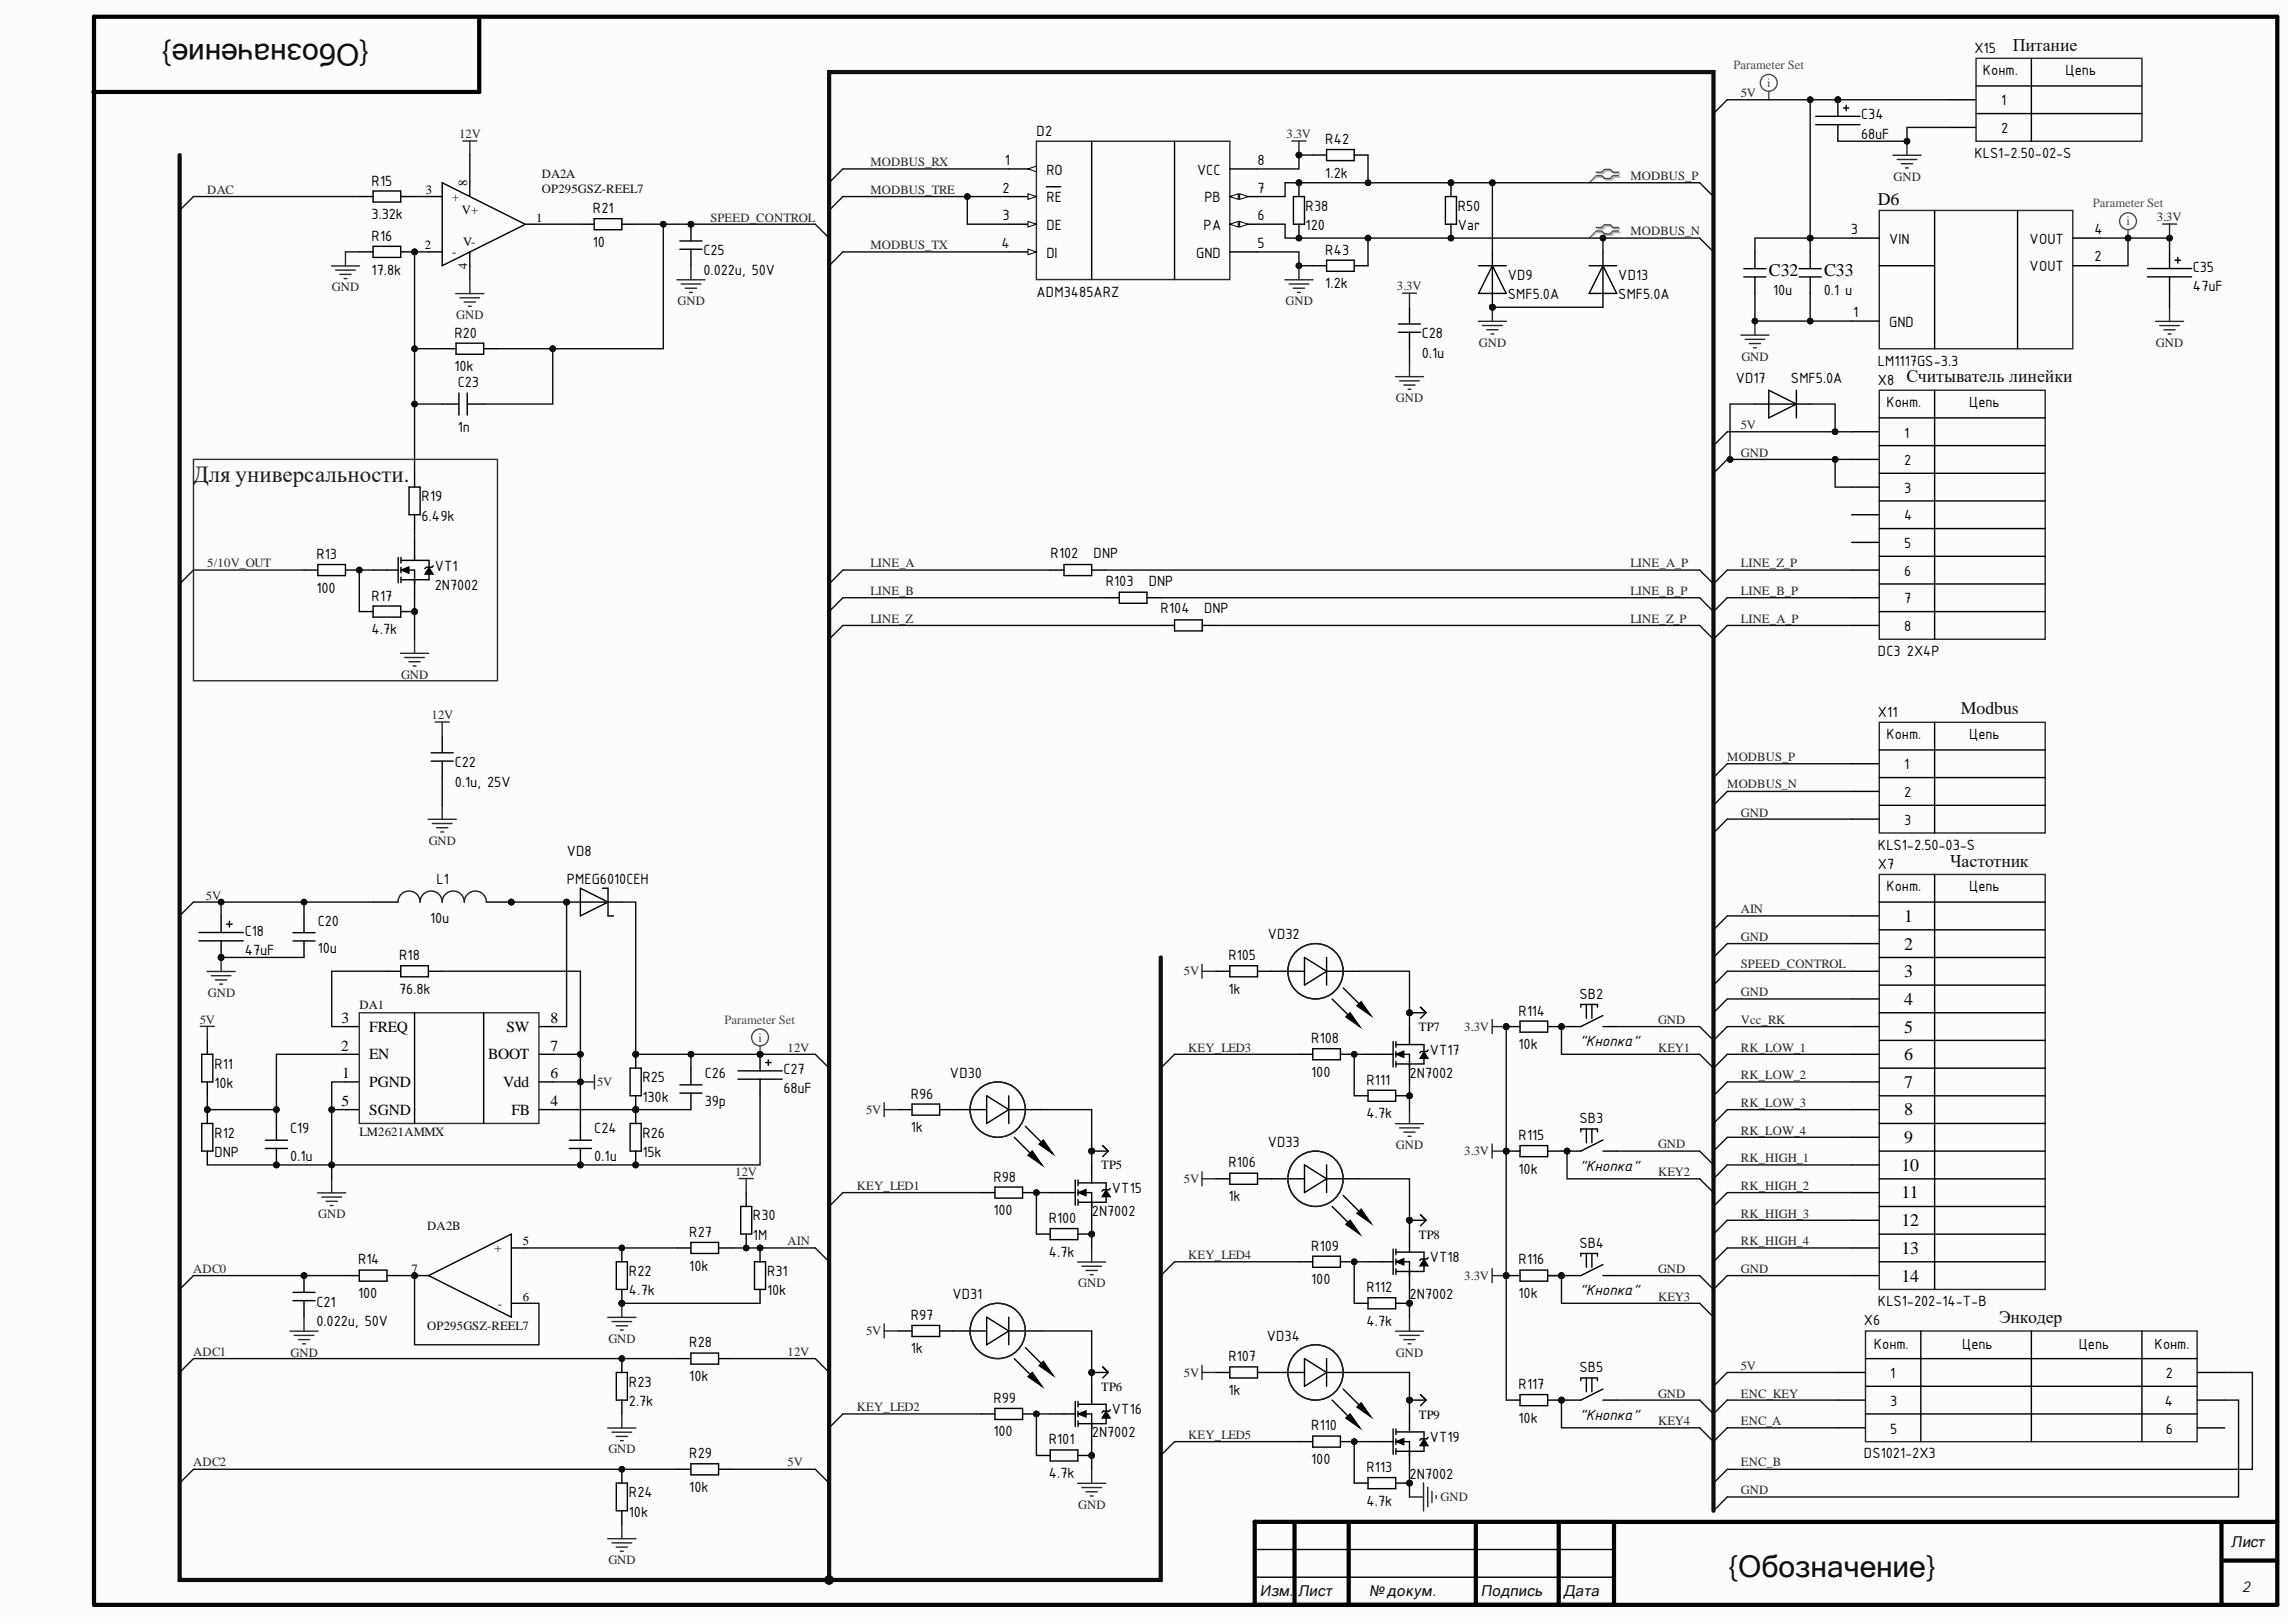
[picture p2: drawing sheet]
<svg xmlns="http://www.w3.org/2000/svg" width="414mm" height="293mm" viewBox="0 0 414 293" stroke-linecap="round" stroke-linejoin="round" font-family="sans-serif">
<defs><g id="words">
<g font-size="5.4" fill="#0e0e0e">
<text x="66.7" y="7.9" transform="rotate(-180 66.7 7.9)">{Обозначение}</text>
<text x="312.3" y="284.8">{Обозначение}</text>
</g>
<text font-size="4.1" fill="#1c1c1c" x="34.9" y="87.1">Для универсальности.</text>
<g font-size="3.2" fill="#0e0e0e">
<text x="363.7" y="9.1">Питание</text>
<text x="354.3" y="129">Modbus</text>
<text x="352.4" y="156.6">Частотник</text>
<text x="361.3" y="239">Энкодер</text>
</g>
<g font-size="3.2">
<text x="339.4" y="37.1">D6</text>
<text x="319.7" y="49.8">C32</text>
<text x="329.6" y="49.8">C33</text>
<text x="344.1" y="166.5">1</text>
<text x="344.1" y="171.5">2</text>
<text x="344.1" y="176.5">3</text>
<text x="344.1" y="181.5">4</text>
<text x="344.1" y="186.5">5</text>
<text x="344.1" y="191.5">6</text>
<text x="344.1" y="196.5">7</text>
<text x="344.1" y="201.5">8</text>
<text x="344.1" y="206.5">9</text>
<text x="343.6" y="211.5">10</text>
<text x="343.6" y="216.5">11</text>
<text x="343.6" y="221.5">12</text>
<text x="343.6" y="226.5">13</text>
<text x="343.6" y="231.5">14</text>
</g>
<g font-size="2.9">
<text x="356.8" y="9.6">X15</text>
<text x="358.3" y="13.5">Конт.</text>
<text x="373.3" y="13.5">Цепь</text>
<text x="336.3" y="21.6">C34</text>
<text x="361.6" y="19">1</text>
<text x="181.6" y="29.8">1</text>
<text x="187.3" y="24.5">D2</text>
<text x="227.2" y="29.8">8</text>
<text x="239.5" y="26">R42</text>
<text x="336.3" y="25.1">68uF</text>
<text x="356.8" y="28.6">KLS1-2.50-02-S</text>
<text x="361.6" y="24">2</text>
<text x="67.1" y="33.5">R15</text>
<text x="181.1" y="34.8">2</text>
<text x="189.1" y="31.6">RO</text>
<text x="216.3" y="31.6">VCC</text>
<text x="227.2" y="34.8">7</text>
<text x="239.5" y="32.1">1.2k</text>
<text x="67.1" y="39.6">3.32k</text>
<text x="107.1" y="38.5">R21</text>
<text x="181.1" y="39.8">3</text>
<text x="189.1" y="36.6">RE</text>
<text x="189.1" y="41.5">DE</text>
<text x="217.5" y="41.5">PA</text>
<text x="217.7" y="36.6">PB</text>
<text x="227.2" y="39.8">6</text>
<text x="235.9" y="38.1">R38</text>
<text x="235.9" y="41.6">120</text>
<text x="263.4" y="38.1">R50</text>
<text x="263.4" y="41.6">Var</text>
<text x="67.1" y="43.5">R16</text>
<text x="107.1" y="44.6">10</text>
<text x="127.1" y="46.1">C25</text>
<text x="181" y="44.8">4</text>
<text x="189.1" y="46.5">DI</text>
<text x="216.1" y="46.5">GND</text>
<text x="227.2" y="44.8">5</text>
<text x="239.5" y="46">R43</text>
<text x="334.5" y="42.2">3</text>
<text x="341.4" y="44">VIN</text>
<text x="366.8" y="44">VOUT</text>
<text x="378.5" y="47.2">2</text>
<text x="378.5" y="42.2">4</text>
<text x="67.1" y="49.6">17.8k</text>
<text x="127.1" y="49.7">0.022u, 50V</text>
<text x="187.3" y="53.6">ADM3485ARZ</text>
<text x="239.5" y="52">1.2k</text>
<text x="272.5" y="50.5">VD9</text>
<text x="292.4" y="50.5">VD13</text>
<text x="320.4" y="53.3">10u</text>
<text x="329.5" y="53.3">0.1 u</text>
<text x="366.8" y="49">VOUT</text>
<text x="396.3" y="49.1">C35</text>
<text x="396.3" y="52.6">47uF</text>
<text x="272.5" y="54.1">SMF5.0A</text>
<text x="292.4" y="54.1">SMF5.0A</text>
<text x="334.9" y="57.3">1</text>
<text x="341.4" y="59.1">GND</text>
<text x="82.1" y="61">R20</text>
<text x="256.9" y="61.1">C28</text>
<text x="256.9" y="64.6">0.1u</text>
<text x="82.1" y="67">10k</text>
<text x="82.7" y="70">C23</text>
<text x="313.7" y="69.2">VD17</text>
<text x="323.6" y="69.2">SMF5.0A</text>
<text x="339.4" y="66.1">LM1117GS-3.3</text>
<text x="339.4" y="69.5">X8 Считыватель линейки</text>
<text x="340.9" y="73.5">Конт.</text>
<text x="355.8" y="73.5">Цепь</text>
<text x="82.7" y="78">1n</text>
<text x="344.1" y="79">1</text>
<text x="344.1" y="84">2</text>
<text x="344.1" y="89">3</text>
<text x="76.2" y="90.5">R19</text>
<text x="76.2" y="94.1">6.49k</text>
<text x="344.1" y="94">4</text>
<text x="57.2" y="101">R13</text>
<text x="189.8" y="100.8">R102</text>
<text x="197.6" y="100.8">DNP</text>
<text x="344.1" y="99">5</text>
<text x="57.2" y="107">100</text>
<text x="78.6" y="103.1">VT1</text>
<text x="78.6" y="106.6">2N7002</text>
<text x="199.8" y="105.8">R103</text>
<text x="207.6" y="105.8">DNP</text>
<text x="344.1" y="104">6</text>
<text x="67.1" y="108.5">R17</text>
<text x="209.7" y="110.8">R104</text>
<text x="217.6" y="110.8">DNP</text>
<text x="344.1" y="109">7</text>
<text x="344.1" y="114">8</text>
<text x="67.1" y="114.5">4.7k</text>
<text x="339.4" y="118.6">DC3 2X4P</text>
<text x="339.4" y="129.5">X11</text>
<text x="340.9" y="133.4">Конт.</text>
<text x="355.8" y="133.4">Цепь</text>
<text x="82.2" y="138.5">C22</text>
<text x="82.2" y="142.1">0.1u, 25V</text>
<text x="344.1" y="139">1</text>
<text x="344.1" y="144">2</text>
<text x="344.1" y="149">3</text>
<text x="102.4" y="154.7">VD8</text>
<text x="339.4" y="153.5">KLS1-2.50-03-S</text>
<text x="78.9" y="159.7">L1</text>
<text x="102.4" y="159.7">PMEG6010CEH</text>
<text x="339.4" y="157">X7</text>
<text x="340.9" y="161">Конт.</text>
<text x="355.8" y="161">Цепь</text>
<text x="57.4" y="167.2">C20</text>
<text x="77.7" y="166.7">10u</text>
<text x="44.2" y="169">C18</text>
<text x="44.2" y="172.5">47uF</text>
<text x="57.4" y="172.2">10u</text>
<text x="72.1" y="173.5">R18</text>
<text x="222" y="173.5">R105</text>
<text x="229.1" y="169.7">VD32</text>
<text x="72.1" y="179.5">76.8k</text>
<text x="222" y="179.5">1k</text>
<text x="274.4" y="183.5">R114</text>
<text x="285.4" y="180.4">SB2</text>
<text x="236.9" y="188.5">R108</text>
<text x="258.3" y="190.5">VT17</text>
<text x="274.4" y="189.5">10k</text>
<text x="285.4" y="189">&quot;Кнопка&quot;</text>
<text x="38.7" y="193">R11</text>
<text x="38.7" y="196.6">10k</text>
<text x="116.1" y="195.5">R25</text>
<text x="127.4" y="194.7">C26</text>
<text x="141.6" y="194">C27</text>
<text x="141.6" y="197.5">68uF</text>
<text x="171.7" y="194.7">VD30</text>
<text x="236.9" y="194.5">100</text>
<text x="246.9" y="195.9">R111</text>
<text x="254.7" y="194.7">2N7002</text>
<text x="116.1" y="199">130k</text>
<text x="127.4" y="199.7">39p</text>
<text x="164.6" y="198.4">R96</text>
<text x="246.9" y="202">4.7k</text>
<text x="285.4" y="202.9">SB3</text>
<text x="38.7" y="205.5">R12</text>
<text x="38.7" y="209">DNP</text>
<text x="52.4" y="204.7">C19</text>
<text x="52.4" y="209.7">0.1u</text>
<text x="107.4" y="204.7">C24</text>
<text x="107.4" y="209.7">0.1u</text>
<text x="116.1" y="205.5">R26</text>
<text x="116.1" y="209">15k</text>
<text x="164.6" y="204.5">1k</text>
<text x="229.1" y="207.2">VD33</text>
<text x="274.4" y="205.9">R115</text>
<text x="179.5" y="213.4">R98</text>
<text x="200.9" y="215.5">VT15</text>
<text x="222" y="210.9">R106</text>
<text x="274.4" y="212">10k</text>
<text x="285.4" y="211.5">&quot;Кнопка&quot;</text>
<text x="136.1" y="220.4">R30</text>
<text x="179.5" y="219.5">100</text>
<text x="189.5" y="221">R100</text>
<text x="197.3" y="219.7">2N7002</text>
<text x="222" y="217">1k</text>
<text x="124.6" y="223.4">R27</text>
<text x="136.1" y="224">1M</text>
<text x="189.5" y="227">4.7k</text>
<text x="236.9" y="225.9">R109</text>
<text x="258.3" y="228">VT18</text>
<text x="285.4" y="225.4">SB4</text>
<text x="64.7" y="228.4">R14</text>
<text x="113.7" y="230.4">R22</text>
<text x="113.7" y="234">4.7k</text>
<text x="124.6" y="229.5">10k</text>
<text x="138.6" y="230.4">R31</text>
<text x="138.6" y="234">10k</text>
<text x="236.9" y="232">100</text>
<text x="246.9" y="233.4">R112</text>
<text x="274.4" y="228.4">R116</text>
<text x="285.4" y="234">&quot;Кнопка&quot;</text>
<text x="57.2" y="236">C21</text>
<text x="57.2" y="239.6">0.022u, 50V</text>
<text x="64.7" y="234.5">100</text>
<text x="164.6" y="238.4">R97</text>
<text x="172.1" y="234.7">VD31</text>
<text x="246.9" y="239.5">4.7k</text>
<text x="254.7" y="234.7">2N7002</text>
<text x="274.4" y="234.5">10k</text>
<text x="336.8" y="239.4">X6</text>
<text x="339.4" y="235.9">KLS1-202-14-T-B</text>
<text x="124.6" y="243.4">R28</text>
<text x="164.6" y="244.5">1k</text>
<text x="222" y="245.9">R107</text>
<text x="228.9" y="242.2">VD34</text>
<text x="338.6" y="243.6">Конт.</text>
<text x="354.6" y="243.6">Цепь</text>
<text x="375.6" y="243.6">Цепь</text>
<text x="389.3" y="243.6">Конт.</text>
<text x="113.7" y="250.5">R23</text>
<text x="124.6" y="249.5">10k</text>
<text x="222" y="251.9">1k</text>
<text x="274.4" y="250.9">R117</text>
<text x="285.4" y="247.9">SB5</text>
<text x="341.6" y="249">1</text>
<text x="391.4" y="249">2</text>
<text x="113.7" y="254">2.7k</text>
<text x="179.5" y="253.4">R99</text>
<text x="200.9" y="255.5">VT16</text>
<text x="274.4" y="257">10k</text>
<text x="285.4" y="256.5">&quot;Кнопка&quot;</text>
<text x="341.6" y="254">3</text>
<text x="391.2" y="254">4</text>
<text x="124.6" y="263.4">R29</text>
<text x="179.5" y="259.5">100</text>
<text x="189.5" y="260.9">R101</text>
<text x="197.3" y="259.6">2N7002</text>
<text x="236.9" y="258.4">R110</text>
<text x="258.3" y="260.5">VT19</text>
<text x="336.8" y="263.4">DS1021-2X3</text>
<text x="341.6" y="258.9">5</text>
<text x="391.4" y="258.9">6</text>
<text x="124.6" y="269.4">10k</text>
<text x="189.5" y="267">4.7k</text>
<text x="236.9" y="264.5">100</text>
<text x="246.9" y="265.9">R113</text>
<text x="254.7" y="267.2">2N7002</text>
<text x="113.7" y="270.5">R24</text>
<text x="113.7" y="274">10k</text>
<text x="246.9" y="272">4.7k</text>
</g>
<g font-size="2.8">
<text x="61.7" y="184.8">3</text>
<text x="99.4" y="184.8">8</text>
<text x="61.6" y="189.8">2</text>
<text x="66.7" y="191.3">EN</text>
<text x="66.7" y="186.3">FREQ</text>
<text x="88.2" y="191.3">BOOT</text>
<text x="91.5" y="186.3">SW</text>
<text x="99.4" y="189.8">7</text>
<text x="61.8" y="194.8">1</text>
<text x="66.7" y="196.3">PGND</text>
<text x="90.9" y="196.3">Vdd</text>
<text x="99.4" y="194.8">6</text>
<text x="61.7" y="199.8">5</text>
<text x="66.7" y="201.3">SGND</text>
<text x="92.4" y="201.3">FB</text>
<text x="99.4" y="199.8">4</text>
</g>
<g font-size="2.7" fill="#0e0e0e">
<text x="403.2" y="279.3">Лист</text>
<text x="405.1" y="287.6">2</text>
<text x="227.6" y="288.3">Изм.</text>
<text x="234.6" y="288.3">Лист</text>
<text x="247.4" y="288.3">№ докум.</text>
<text x="267.6" y="288.3">Подпись</text>
<text x="282.5" y="288.3">Дата</text>
</g>
<g font-size="2.3" fill="#4c4c4c">
<text x="313.2" y="12.4">Parameter Set</text>
<text x="319.3" y="15.7">i</text>
<text x="378.2" y="37.4">Parameter Set</text>
<text x="384.3" y="40.7">i</text>
<text x="130.9" y="184.9">Parameter Set</text>
<text x="137.1" y="188.2">i</text>
</g>
<g font-size="2.3" fill="#262626">
<text x="314.6" y="17.5">5V</text>
<text x="83" y="25">12V</text>
<text x="232.5" y="25">3.3V</text>
<text x="37.5" y="35">DAC</text>
<text x="157.3" y="30">MODBUS_RX</text>
<text x="157.3" y="35">MODBUS_TRE</text>
<text x="294.6" y="32.5">MODBUS_P</text>
<text x="342.1" y="32.7">GND</text>
<text x="128.4" y="40">SPEED_CONTROL</text>
<text x="389.8" y="39.9">3.3V</text>
<text x="157.3" y="45">MODBUS_TX</text>
<text x="294.6" y="42.5">MODBUS_N</text>
<text x="60" y="52.6">GND</text>
<text x="252.4" y="52.5">3.3V</text>
<text x="82.5" y="57.6">GND</text>
<text x="122.4" y="55.1">GND</text>
<text x="232.3" y="55.1">GND</text>
<text x="267.2" y="62.6">GND</text>
<text x="314.7" y="65.2">GND</text>
<text x="389.6" y="62.6">GND</text>
<text x="252.3" y="72.6">GND</text>
<text x="314.6" y="77.5">5V</text>
<text x="314.6" y="82.5">GND</text>
<text x="37.5" y="102.5">5/10V_OUT</text>
<text x="157.3" y="102.5">LINE_A</text>
<text x="157.3" y="107.5">LINE_B</text>
<text x="294.6" y="107.5">LINE_B_P</text>
<text x="294.6" y="102.5">LINE_A_P</text>
<text x="314.6" y="102.5">LINE_Z_P</text>
<text x="314.6" y="107.5">LINE_B_P</text>
<text x="157.3" y="112.5">LINE_Z</text>
<text x="294.6" y="112.5">LINE_Z_P</text>
<text x="314.6" y="112.5">LINE_A_P</text>
<text x="72.5" y="122.6">GND</text>
<text x="78" y="129.9">12V</text>
<text x="312.1" y="137.4">MODBUS_P</text>
<text x="312.1" y="142.4">MODBUS_N</text>
<text x="314.6" y="147.5">GND</text>
<text x="77.5" y="152.6">GND</text>
<text x="37.2" y="162.5">5V</text>
<text x="314.6" y="164.9">AIN</text>
<text x="314.6" y="169.9">GND</text>
<text x="213.9" y="176.2">5V</text>
<text x="314.6" y="174.9">SPEED_CONTROL</text>
<text x="314.6" y="179.9">GND</text>
<text x="36.1" y="184.9">5V</text>
<text x="37.5" y="180.1">GND</text>
<text x="299.6" y="184.9">GND</text>
<text x="314.6" y="184.9">Vcc_RK</text>
<text x="142.3" y="190">12V</text>
<text x="214.7" y="190">KEY_LED3</text>
<text x="264.6" y="186.2">3.3V</text>
<text x="299.6" y="190">KEY1</text>
<text x="314.6" y="190">RK_LOW_1</text>
<text x="107.9" y="196.2">5V</text>
<text x="314.6" y="195">RK_LOW_2</text>
<text x="156.5" y="201.2">5V</text>
<text x="314.6" y="200">RK_LOW_3</text>
<text x="252.3" y="207.6">GND</text>
<text x="264.6" y="208.7">3.3V</text>
<text x="299.6" y="207.4">GND</text>
<text x="314.6" y="205">RK_LOW_4</text>
<text x="314.6" y="210">RK_HIGH_1</text>
<text x="132.9" y="212.4">12V</text>
<text x="154.8" y="214.9">KEY_LED1</text>
<text x="213.9" y="213.7">5V</text>
<text x="299.6" y="212.4">KEY2</text>
<text x="314.6" y="214.9">RK_HIGH_2</text>
<text x="57.5" y="220">GND</text>
<text x="314.6" y="219.9">RK_HIGH_3</text>
<text x="142.3" y="224.9">AIN</text>
<text x="214.7" y="227.4">KEY_LED4</text>
<text x="314.6" y="224.9">RK_HIGH_4</text>
<text x="34.9" y="229.9">ADC0</text>
<text x="194.8" y="232.5">GND</text>
<text x="264.6" y="231.2">3.3V</text>
<text x="299.6" y="229.9">GND</text>
<text x="314.6" y="229.9">GND</text>
<text x="299.6" y="234.9">KEY3</text>
<text x="34.9" y="244.9">ADC1</text>
<text x="52.5" y="245.1">GND</text>
<text x="109.9" y="242.5">GND</text>
<text x="142.3" y="244.9">12V</text>
<text x="156.5" y="241.2">5V</text>
<text x="252.3" y="245.1">GND</text>
<text x="213.9" y="248.7">5V</text>
<text x="314.6" y="247.4">5V</text>
<text x="154.8" y="254.9">KEY_LED2</text>
<text x="299.6" y="257.4">KEY4</text>
<text x="299.6" y="252.4">GND</text>
<text x="314.6" y="257.4">ENC_A</text>
<text x="314.6" y="252.4">ENC_KEY</text>
<text x="109.9" y="262.5">GND</text>
<text x="214.7" y="259.9">KEY_LED5</text>
<text x="34.9" y="264.9">ADC2</text>
<text x="142.3" y="264.9">5V</text>
<text x="314.6" y="264.9">ENC_B</text>
<text x="314.6" y="269.9">GND</text>
<text x="194.8" y="272.5">GND</text>
<text x="260.3" y="271.1">GND</text>
<text x="109.9" y="282.5">GND</text>
</g>
<g font-size="2.3">
<text x="77" y="35">3</text>
<text x="84.4" y="33.5" transform="rotate(-90 84.4 33.5)">8</text>
<text x="81.7" y="36.3">+</text>
<text x="83.5" y="38.6">V+</text>
<text x="96.9" y="40">1</text>
<text x="76.8" y="45">2</text>
<text x="81.7" y="46.3">-</text>
<text x="83.7" y="44.5">V-</text>
<text x="84.4" y="48.6" transform="rotate(-90 84.4 48.6)">4</text>
<text x="256.4" y="186.3">TP7</text>
<text x="199" y="211.2">TP5</text>
<text x="89.4" y="226.2">+</text>
<text x="94.5" y="224.9">5</text>
<text x="256.4" y="223.7">TP8</text>
<text x="74.3" y="229.9">7</text>
<text x="90" y="236.2">-</text>
<text x="94.5" y="234.9">6</text>
<text x="199" y="251.2">TP6</text>
<text x="256.4" y="256.2">TP9</text>
</g>
<g font-size="2.3" fill="#0e0e0e">
<text x="97.9" y="32.2">DA2A</text>
<text x="97.9" y="34.8">OP295GSZ-REEL7</text>
<text x="64.9" y="182.2">DA1</text>
<text x="64.9" y="205.2">LM2621AMMX</text>
<text x="77.2" y="222.1">DA2B</text>
<text x="77.2" y="240.2">OP295GSZ-REEL7</text>
</g>
</g></defs>
<g fill="#fcfcfc">
<path d="M0 0h413.5v292.9h-413.5z" fill-rule="evenodd"/>
<path d="M0 0h413.5v292.9h-413.5z" fill-rule="evenodd"/>
</g>
<path d="M17 3h394.5v286.9h-394.5zM86.5 3.1h.1v13.5h-69.7M233.9 274.9v14.8M243.7 275v14.9M266.7 275v14.9M281.7 275.1v14.8M291.6 274.9h-64.9v15M291.7 275.1v14.8M291.7 274.9h119.8M401.4 275v14.8M401.6 281.9h9.9" fill="none" stroke="#000" stroke-width=".76"/>
<g fill="#000">
<circle cx="226.7" cy="274.9" r=".38"/>
<circle cx="243.7" cy="289.9" r=".38"/>
<circle cx="266.7" cy="289.9" r=".38"/>
<circle cx="281.7" cy="289.9" r=".38"/>
<circle cx="291.7" cy="289.9" r=".38"/>
</g>
<path d="M77.4 35.5h2.5M84.9 33v2.5M77.4 45.5h2.5M84.9 45.5v2.5M97.4 40.5h-2.5l-15-7.5v15l14.8-7.4M226.6 279.9h65M226.6 284.9h65" fill="none" stroke="#000" stroke-width=".25"/>
<path d="M83.6 25.5h2.6M84.9 25.5v2.5M82.4 53h5M83.1 53.8h3.6M83.9 54.6h2M84.6 55.3h.6M84.9 50.5v2.5" fill="none" stroke="#262626" stroke-width=".25"/>
<circle cx="74.9" cy="45.5" r=".51" fill="#0e0e0e"/>
<circle cx="74.9" cy="45.5" r=".51" fill="none" stroke="#0e0e0e" stroke-width=".18"/>
<path d="M72.4 45.5h2.5" fill="none" stroke="#000" stroke-width=".25"/>
<circle cx="74.9" cy="45.5" r=".51" fill="#0e0e0e"/>
<circle cx="74.9" cy="45.5" r=".51" fill="none" stroke="#0e0e0e" stroke-width=".18"/>
<path d="M64.9 35.5h2.5M67.4 34.5h5v2h-5zM72.4 35.5h2.5M107.4 39.5h5v2h-5zM64.9 45.5h2.5M67.4 44.5h5v2h-5zM104.9 40.5h2.5M112.4 40.5h2.5M79.9 63h2.5M82.4 62h5v2h-5zM87.4 63h2.5" fill="none" stroke="#000" stroke-width=".25"/>
<path d="M35 35.5l-2.5 2.5" fill="none" stroke="#0e0e0e" stroke-width=".25"/>
<circle cx="124.9" cy="40.5" r=".51" fill="#0e0e0e"/>
<circle cx="124.9" cy="40.5" r=".51" fill="none" stroke="#0e0e0e" stroke-width=".18"/>
<path d="M122.9 45h3.9M122.9 43.5h3.9M124.9 40.5v3M124.9 45v3" fill="none" stroke="#000" stroke-width=".25"/>
<circle cx="124.9" cy="40.5" r=".51" fill="#0e0e0e"/>
<circle cx="124.9" cy="40.5" r=".51" fill="none" stroke="#0e0e0e" stroke-width=".18"/>
<path d="M59.9 48h5.1M60.6 48.8h3.6M61.4 49.6h2M62.2 50.3h.5M62.4 45.5v2.5M122.3 50.5h5.1M123.1 51.3h3.5M123.8 52.1h2.1M124.6 52.8h.5M124.9 48v2.5" fill="none" stroke="#262626" stroke-width=".25"/>
<g fill="none" stroke="#000" stroke-width=".25">
<path d="M73.9 88h2v5h-2zM74.9 85.5v2.5M74.9 93v2.5M74.9 98v3.2M54.9 103h2.5M57.4 102h5v2h-5zM62.4 103h2.5M67.4 103h4.5M71.9 100.7v4.6M72.5 100.7v1M72.5 102.5v1M72.5 104.2v1.1"/>
<path d="M72.5 103h2.4v5M72.5 101.2h5v1.3M77.5 103.7v1h-5M78.3 102.2l-.3 .3h-1l-.2 .2"/>
</g>
<path d="M72.4 103l1.5-.6v1.2zM77.5 102.5l.8 1.2h-1.5z" fill="#000"/>
<path d="M72.4 103l1.5-.6v1.2zM77.5 102.5l.8 1.2h-1.5z" fill="none" stroke="#000" stroke-width=".18"/>
<path d="M35 103l-2.5 2.5" fill="none" stroke="#0e0e0e" stroke-width=".25"/>
<circle cx="74.9" cy="110.5" r=".51" fill="#0e0e0e"/>
<circle cx="74.9" cy="110.5" r=".51" fill="none" stroke="#0e0e0e" stroke-width=".18"/>
<path d="M72.4 110.5h2.5" fill="none" stroke="#000" stroke-width=".25"/>
<circle cx="74.9" cy="110.5" r=".51" fill="#0e0e0e"/>
<circle cx="74.9" cy="110.5" r=".51" fill="none" stroke="#0e0e0e" stroke-width=".18"/>
<path d="M182.3 30.5h5M79.9 73h3M82.9 71v4M84.4 73h3M84.4 71v4M64.9 110.5h2.5M67.4 109.5h5v2h-5z" fill="none" stroke="#000" stroke-width=".25"/>
<path d="M187.3 25.5h34.9v25h-34.9zM72.4 118h5.1M73.1 118.8h3.6M73.9 119.5h2M74.9 115.5v2.5M74.7 120.3h.5" fill="none" stroke="#262626" stroke-width=".25"/>
<path d="M35 83h54.9v40h-54.9z" fill="none" stroke="#2e2e2e" stroke-width=".25"/>
<path d="M147.3 40.5l2.5 2.5" fill="none" stroke="#0e0e0e" stroke-width=".25"/>
<path d="M185.8 30.5l1.5-.5v1z" fill="#fbfbfb"/>
<path d="M185.8 30.5l1.5-.5v1z" fill="none" stroke="#000" stroke-width=".18"/>
<path d="M182.3 35.5h5" fill="none" stroke="#000" stroke-width=".25"/>
<path d="M185.8 35l1.5 .5-1.5 .5z" fill="#fbfbfb"/>
<path d="M185.8 35l1.5 .5-1.5 .5z" fill="none" stroke="#000" stroke-width=".18"/>
<path d="M189.1 33.7h2.6M182.3 40.5h5" fill="none" stroke="#000" stroke-width=".25"/>
<path d="M185.8 40l1.5 .5-1.5 .5z" fill="#fbfbfb"/>
<path d="M185.8 40l1.5 .5-1.5 .5z" fill="none" stroke="#000" stroke-width=".18"/>
<path d="M182.3 45.5h5" fill="none" stroke="#000" stroke-width=".25"/>
<path d="M185.8 45l1.5 .5-1.5 .5z" fill="#fbfbfb"/>
<path d="M185.8 45l1.5 .5-1.5 .5z" fill="none" stroke="#000" stroke-width=".18"/>
<path d="M222.2 35.5h5M222.2 45.5h5" fill="none" stroke="#000" stroke-width=".25"/>
<path d="M222.2 35.5l1.6-.5v1z" fill="#fbfbfb"/>
<path d="M222.2 35.5l1.6-.5v1z" fill="none" stroke="#000" stroke-width=".18"/>
<path d="M224 35l1.5 .5-1.5 .5z" fill="#fbfbfb"/>
<path d="M224 35l1.5 .5-1.5 .5z" fill="none" stroke="#000" stroke-width=".18"/>
<path d="M222.2 40.5h5" fill="none" stroke="#000" stroke-width=".25"/>
<path d="M222.2 40.5l1.6-.5v1z" fill="#fbfbfb"/>
<path d="M222.2 40.5l1.6-.5v1z" fill="none" stroke="#000" stroke-width=".18"/>
<path d="M224 40l1.5 .5-1.5 .5z" fill="#fbfbfb"/>
<path d="M224 40l1.5 .5-1.5 .5z" fill="none" stroke="#000" stroke-width=".18"/>
<path d="M197.3 25.5v25M212.2 25.5v25M222.2 30.5h5" fill="none" stroke="#000" stroke-width=".25"/>
<path d="M152.3 30.5l-2.5 2.5M152.3 35.5l-2.5 2.5M152.3 45.5l-2.5 2.5M152.3 103l-2.5 2.5M152.3 108l-2.5 2.5M152.3 113l-2.5 2.5M307.1 113l2.5 2.5M307.1 108l2.5 2.5M307.1 103l2.5 2.5" fill="none" stroke="#0e0e0e" stroke-width=".25"/>
<path d="M233.5 25.5h2.5M234.7 25.5v2.5" fill="none" stroke="#262626" stroke-width=".25"/>
<circle cx="234.7" cy="28" r=".51" fill="#0e0e0e"/>
<circle cx="234.7" cy="28" r=".51" fill="none" stroke="#0e0e0e" stroke-width=".18"/>
<path d="M232.2 50.5h5.1M232.9 51.3h3.6M233.7 52.1h2M234.5 52.8h.5M234.7 48v2.5" fill="none" stroke="#262626" stroke-width=".25"/>
<circle cx="234.7" cy="48" r=".51" fill="#0e0e0e"/>
<circle cx="234.7" cy="48" r=".51" fill="none" stroke="#0e0e0e" stroke-width=".18"/>
<circle cx="234.7" cy="43" r=".51" fill="#0e0e0e"/>
<circle cx="234.7" cy="43" r=".51" fill="none" stroke="#0e0e0e" stroke-width=".18"/>
<circle cx="234.7" cy="33" r=".51" fill="#0e0e0e"/>
<circle cx="234.7" cy="33" r=".51" fill="none" stroke="#0e0e0e" stroke-width=".18"/>
<path d="M234.7 40.5v2.5" fill="none" stroke="#000" stroke-width=".25"/>
<circle cx="234.7" cy="43" r=".51" fill="#0e0e0e"/>
<circle cx="234.7" cy="43" r=".51" fill="none" stroke="#0e0e0e" stroke-width=".18"/>
<path d="M234.7 33v2.5" fill="none" stroke="#000" stroke-width=".25"/>
<circle cx="234.7" cy="33" r=".51" fill="#0e0e0e"/>
<circle cx="234.7" cy="33" r=".51" fill="none" stroke="#0e0e0e" stroke-width=".18"/>
<path d="M233.7 35.5h2v5h-2zM237.2 28h2.5M239.7 27h5v2h-5zM244.7 28h2.5M237.2 48h2.5M239.7 47h5v2h-5zM244.7 48h2.5M287.2 48h4.9M289.7 45.5v10M289.7 48l2.4 5h-4.9z" fill="none" stroke="#000" stroke-width=".25"/>
<path d="M307.1 33l2.5 2.5M307.1 43l2.5 2.5" fill="none" stroke="#0e0e0e" stroke-width=".25"/>
<path d="M288.7 31.4h1l.5-.5h1l.5 .5h1M288.7 32h1l.5 .5h1l.5-.5h1M288.7 41.4h1l.5-.6h1l.5 .6h1M288.7 42h1l.5 .5h1l.5-.5h1" fill="none" stroke="#aeaeae" stroke-width=".25"/>
<path d="M288.7 32l-1.5 1M288.7 42l-1.5 1" fill="none" stroke="#aeaeae" stroke-width=".18"/>
<path d="M288.4 31.1h1l.6-.5h1l.5 .5h1M288.4 31.7h1l.6 .5h1l.5-.5h1M288.4 41.1h1l.6-.5h1l.5 .5h1M288.4 41.7h1l.6 .5h1l.5-.5h1" fill="none" stroke="#4c4c4c" stroke-width=".25"/>
<path d="M288.4 31.7l-1.2 1.3M288.4 41.7l-1.2 1.3" fill="none" stroke="#4c4c4c" stroke-width=".18"/>
<circle cx="269.7" cy="55.5" r=".51" fill="#0e0e0e"/>
<circle cx="269.7" cy="55.5" r=".51" fill="none" stroke="#0e0e0e" stroke-width=".18"/>
<path d="M269.7 53v2.5" fill="none" stroke="#000" stroke-width=".25"/>
<circle cx="269.7" cy="55.5" r=".51" fill="#0e0e0e"/>
<circle cx="269.7" cy="55.5" r=".51" fill="none" stroke="#0e0e0e" stroke-width=".18"/>
<path d="M267.2 48h5M269.7 45.5v7.5M269.7 48l2.5 5h-5z" fill="none" stroke="#000" stroke-width=".25"/>
<path d="M267.1 58h5.1M267.9 58.8h3.6M268.7 59.6h2M269.7 55.5v2.5M269.4 60.3h.5" fill="none" stroke="#262626" stroke-width=".25"/>
<circle cx="269.7" cy="55.5" r=".51" fill="#0e0e0e"/>
<circle cx="269.7" cy="55.5" r=".51" fill="none" stroke="#0e0e0e" stroke-width=".18"/>
<circle cx="262.2" cy="43" r=".51" fill="#0e0e0e"/>
<circle cx="262.2" cy="43" r=".51" fill="none" stroke="#0e0e0e" stroke-width=".18"/>
<circle cx="262.2" cy="33" r=".51" fill="#0e0e0e"/>
<circle cx="262.2" cy="33" r=".51" fill="none" stroke="#0e0e0e" stroke-width=".18"/>
<path d="M262.2 40.5v2.5" fill="none" stroke="#000" stroke-width=".25"/>
<circle cx="262.2" cy="43" r=".51" fill="#0e0e0e"/>
<circle cx="262.2" cy="43" r=".51" fill="none" stroke="#0e0e0e" stroke-width=".18"/>
<path d="M262.2 33v2.5" fill="none" stroke="#000" stroke-width=".25"/>
<circle cx="262.2" cy="33" r=".51" fill="#0e0e0e"/>
<circle cx="262.2" cy="33" r=".51" fill="none" stroke="#0e0e0e" stroke-width=".18"/>
<path d="M352.1 18h5M357.1 15.5h30M367.1 10.5v15M261.2 35.5h2v5h-2zM352.1 23h5M357.1 20.5h30M77.9 137.5h4M77.9 136h4M79.9 133v2.9M79.9 137.5v3" fill="none" stroke="#000" stroke-width=".25"/>
<g fill="none" stroke="#262626" stroke-width=".25">
<path d="M357.1 10.5h30v15h-30zM342.1 28h5M342.8 28.8h3.6M343.6 29.6h2M344.3 30.3h.5M344.6 25.5v2.5M78.6 130.4h2.6M79.9 130.4v2.6M77.4 148h5M78.1 148.8h3.6M78.9 149.5h2M79.7 150.3h.5"/>
<path d="M79.9 145.5v2.5"/>
</g>
<path d="M312.1 18l-2.5 2.5" fill="none" stroke="#0e0e0e" stroke-width=".25"/>
<circle cx="344.6" cy="25.5" r=".51" fill="#0e0e0e"/>
<circle cx="344.6" cy="25.5" r=".51" fill="none" stroke="#0e0e0e" stroke-width=".18"/>
<path d="M62.4 195.4h2.5M62.4 190.4h2.5M62.4 185.4h2.5M74.9 182.9v20M87.4 182.9v20M97.4 195.4h2.5M97.4 190.4h2.5M97.4 185.4h2.5M62.4 200.4h2.5M97.4 200.4h2.5" fill="none" stroke="#000" stroke-width=".25"/>
<path d="M64.9 182.9h32.5v20h-32.5z" fill="none" stroke="#2e2e2e" stroke-width=".25"/>
<path d="M37.4 175.5h5.1M38.2 176.2h3.5M38.9 177h2.1M39.7 177.8h.5M40 172.9v2.6M57.4 215.5h5.1M58.2 216.2h3.5M58.9 217h2M59.7 217.7h.5M59.9 212.9v2.6" fill="none" stroke="#262626" stroke-width=".25"/>
<circle cx="40" cy="172.9" r=".51" fill="#0e0e0e"/>
<circle cx="40" cy="172.9" r=".51" fill="none" stroke="#0e0e0e" stroke-width=".18"/>
<path d="M35 162.9l-2.5 2.5" fill="none" stroke="#0e0e0e" stroke-width=".25"/>
<circle cx="114.9" cy="190.4" r=".51" fill="#0e0e0e"/>
<circle cx="114.9" cy="190.4" r=".51" fill="none" stroke="#0e0e0e" stroke-width=".18"/>
<circle cx="114.9" cy="200.4" r=".51" fill="#0e0e0e"/>
<circle cx="114.9" cy="200.4" r=".51" fill="none" stroke="#0e0e0e" stroke-width=".18"/>
<path d="M114.9 190.4v2.5" fill="none" stroke="#000" stroke-width=".25"/>
<circle cx="114.9" cy="190.4" r=".51" fill="#0e0e0e"/>
<circle cx="114.9" cy="190.4" r=".51" fill="none" stroke="#0e0e0e" stroke-width=".18"/>
<path d="M114.9 197.9v2.5" fill="none" stroke="#000" stroke-width=".25"/>
<circle cx="114.9" cy="200.4" r=".51" fill="#0e0e0e"/>
<circle cx="114.9" cy="200.4" r=".51" fill="none" stroke="#0e0e0e" stroke-width=".18"/>
<path d="M113.9 192.9h2v5h-2z" fill="none" stroke="#000" stroke-width=".25"/>
<circle cx="114.9" cy="200.4" r=".51" fill="#0e0e0e"/>
<circle cx="114.9" cy="200.4" r=".51" fill="none" stroke="#0e0e0e" stroke-width=".18"/>
<circle cx="114.9" cy="210.4" r=".51" fill="#0e0e0e"/>
<circle cx="114.9" cy="210.4" r=".51" fill="none" stroke="#0e0e0e" stroke-width=".18"/>
<path d="M114.9 200.4v2.5" fill="none" stroke="#000" stroke-width=".25"/>
<circle cx="114.9" cy="200.4" r=".51" fill="#0e0e0e"/>
<circle cx="114.9" cy="200.4" r=".51" fill="none" stroke="#0e0e0e" stroke-width=".18"/>
<path d="M114.9 207.9v2.5" fill="none" stroke="#000" stroke-width=".25"/>
<circle cx="114.9" cy="210.4" r=".51" fill="#0e0e0e"/>
<circle cx="114.9" cy="210.4" r=".51" fill="none" stroke="#0e0e0e" stroke-width=".18"/>
<path d="M113.9 202.9h2v5h-2z" fill="none" stroke="#000" stroke-width=".25"/>
<circle cx="137.3" cy="190.4" r=".51" fill="#0e0e0e"/>
<circle cx="137.3" cy="190.4" r=".51" fill="none" stroke="#0e0e0e" stroke-width=".18"/>
<path d="M133.3 193.4h8M133.3 194.9h8M137.3 190.4v3" fill="none" stroke="#000" stroke-width=".25"/>
<circle cx="137.3" cy="190.4" r=".51" fill="#0e0e0e"/>
<circle cx="137.3" cy="190.4" r=".51" fill="none" stroke="#0e0e0e" stroke-width=".18"/>
<path d="M69.9 175.4h2.5M72.4 174.4h5v2h-5zM77.4 175.4h2.5M122.9 197.4h3.9M122.9 196h3.9M124.8 192.9v3M124.8 197.4v3M137.3 194.9v3M138.3 191.9h1M138.8 191.4v1" fill="none" stroke="#000" stroke-width=".25"/>
<path d="M147.3 190.4l2.5 2.5" fill="none" stroke="#0e0e0e" stroke-width=".25"/>
<path d="M104.9 195.4h2.5M107.4 194.2v2.5" fill="none" stroke="#262626" stroke-width=".25"/>
<circle cx="104.9" cy="195.4" r=".51" fill="#0e0e0e"/>
<circle cx="104.9" cy="195.4" r=".51" fill="none" stroke="#0e0e0e" stroke-width=".18"/>
<circle cx="104.9" cy="210.4" r=".51" fill="#0e0e0e"/>
<circle cx="104.9" cy="210.4" r=".51" fill="none" stroke="#0e0e0e" stroke-width=".18"/>
<path d="M104.9 207.4v3" fill="none" stroke="#000" stroke-width=".25"/>
<circle cx="104.9" cy="210.4" r=".51" fill="#0e0e0e"/>
<circle cx="104.9" cy="210.4" r=".51" fill="none" stroke="#0e0e0e" stroke-width=".18"/>
<path d="M102.9 207.4h4M102.9 206h4M104.9 202.9v3" fill="none" stroke="#000" stroke-width=".25"/>
<path d="M36.2 185.4h2.5M37.5 185.4v2.5" fill="none" stroke="#262626" stroke-width=".25"/>
<circle cx="102.4" cy="162.9" r=".51" fill="#0e0e0e"/>
<circle cx="102.4" cy="162.9" r=".51" fill="none" stroke="#0e0e0e" stroke-width=".18"/>
<path d="M102.4 162.9h2.5" fill="none" stroke="#000" stroke-width=".25"/>
<circle cx="102.4" cy="162.9" r=".51" fill="#0e0e0e"/>
<circle cx="102.4" cy="162.9" r=".51" fill="none" stroke="#0e0e0e" stroke-width=".18"/>
<path d="M104.9 162.9h7.5M104.9 160.4l5 2.5-5 2.5zM108.9 160.4h1v5h1" fill="none" stroke="#000" stroke-width=".25"/>
<circle cx="37.5" cy="200.4" r=".51" fill="#0e0e0e"/>
<circle cx="37.5" cy="200.4" r=".51" fill="none" stroke="#0e0e0e" stroke-width=".18"/>
<path d="M37.5 200.4v2.5" fill="none" stroke="#000" stroke-width=".25"/>
<circle cx="37.5" cy="200.4" r=".51" fill="#0e0e0e"/>
<circle cx="37.5" cy="200.4" r=".51" fill="none" stroke="#0e0e0e" stroke-width=".18"/>
<path d="M36.5 190.4h2v5h-2zM37.5 187.9v2.5M37.5 195.4v2.5M36.5 202.9h2v5h-2zM37.5 207.9v2.5" fill="none" stroke="#000" stroke-width=".25"/>
<circle cx="49.9" cy="210.4" r=".51" fill="#0e0e0e"/>
<circle cx="49.9" cy="210.4" r=".51" fill="none" stroke="#0e0e0e" stroke-width=".18"/>
<path d="M49.9 207.4v3" fill="none" stroke="#000" stroke-width=".25"/>
<circle cx="49.9" cy="210.4" r=".51" fill="#0e0e0e"/>
<circle cx="49.9" cy="210.4" r=".51" fill="none" stroke="#0e0e0e" stroke-width=".18"/>
<path d="M47.9 207.4h4M47.9 206h4M49.9 202.9v3" fill="none" stroke="#000" stroke-width=".25"/>
<path d="M307.1 185.4l2.5 2.5M307.1 190.4l2.5 2.5M307.1 207.9l2.5 2.5M307.1 212.9l2.5 2.5M307.1 230.4l2.5 2.5M307.1 235.4l2.5 2.5M307.1 252.9l2.5 2.5M307.1 257.9l2.5 2.5" fill="none" stroke="#0e0e0e" stroke-width=".25"/>
<circle cx="74.9" cy="230.4" r=".51" fill="#0e0e0e"/>
<circle cx="74.9" cy="230.4" r=".51" fill="none" stroke="#0e0e0e" stroke-width=".18"/>
<path d="M74.9 230.4h2.5" fill="none" stroke="#000" stroke-width=".25"/>
<circle cx="74.9" cy="230.4" r=".51" fill="#0e0e0e"/>
<circle cx="74.9" cy="230.4" r=".51" fill="none" stroke="#0e0e0e" stroke-width=".18"/>
<path d="M62.4 230.4h2.5M64.9 229.4h5v2h-5zM69.9 230.4h2.5M77.5 230.4l14.9-7.5v15zM92.4 225.4h2.5M92.4 235.4h2.5" fill="none" stroke="#000" stroke-width=".25"/>
<circle cx="54.9" cy="230.4" r=".51" fill="#0e0e0e"/>
<circle cx="54.9" cy="230.4" r=".51" fill="none" stroke="#0e0e0e" stroke-width=".18"/>
<path d="M52.9 234.9h4M52.9 233.4h4M54.9 230.4v3M54.9 234.9v3" fill="none" stroke="#000" stroke-width=".25"/>
<circle cx="54.9" cy="230.4" r=".51" fill="#0e0e0e"/>
<circle cx="54.9" cy="230.4" r=".51" fill="none" stroke="#0e0e0e" stroke-width=".18"/>
<circle cx="112.4" cy="235.4" r=".51" fill="#0e0e0e"/>
<circle cx="112.4" cy="235.4" r=".51" fill="none" stroke="#0e0e0e" stroke-width=".18"/>
<path d="M112.4 225.4v2.5M112.4 232.9v2.5" fill="none" stroke="#000" stroke-width=".25"/>
<circle cx="112.4" cy="235.4" r=".51" fill="#0e0e0e"/>
<circle cx="112.4" cy="235.4" r=".51" fill="none" stroke="#0e0e0e" stroke-width=".18"/>
<path d="M111.4 227.9h2v5h-2zM122.4 225.4h2.4M124.8 224.4h5v2h-5zM129.8 225.4h2.5" fill="none" stroke="#000" stroke-width=".25"/>
<path d="M54.9 237.9v2.5M109.8 238h5.1M110.6 238.7h3.5M111.4 239.5h2M112.4 235.4v2.6M52.4 240.4h5.1M53.2 241.2h3.5M53.9 242h2.1M54.7 242.7h.5M112.1 240.2h.5" fill="none" stroke="#262626" stroke-width=".25"/>
<circle cx="112.4" cy="235.4" r=".51" fill="#0e0e0e"/>
<circle cx="112.4" cy="235.4" r=".51" fill="none" stroke="#0e0e0e" stroke-width=".18"/>
<path d="M35 230.4l-2.5 2.5M147.3 225.4l2.5 2.5" fill="none" stroke="#0e0e0e" stroke-width=".25"/>
<circle cx="112.4" cy="245.4" r=".51" fill="#0e0e0e"/>
<circle cx="112.4" cy="245.4" r=".51" fill="none" stroke="#0e0e0e" stroke-width=".18"/>
<path d="M112.4 245.4v2.5" fill="none" stroke="#000" stroke-width=".25"/>
<circle cx="112.4" cy="245.4" r=".51" fill="#0e0e0e"/>
<circle cx="112.4" cy="245.4" r=".51" fill="none" stroke="#0e0e0e" stroke-width=".18"/>
<g fill="none" stroke="#000" stroke-width=".25">
<path d="M349.6 38v25M364.6 38v25M315.1 50h4M315.1 48.5h4M317.1 45.5v3M317.1 50v3M325.1 50h4M325.1 48.5h4M327.1 45.5v3M327.1 50v3M334.6 58h5M334.6 43h5"/>
<path d="M339.6 48h10M374.6 48h4.9M374.6 43h4.9M111.4 247.9h2v5h-2zM112.4 252.9v2.5M122.4 245.4h2.4M124.8 244.4h5v2h-5zM129.8 245.4h2.5M111.4 267.9h2v5h-2zM112.4 265.4v2.5M112.4 272.9v2.5M122.4 265.4h2.4"/>
<path d="M124.8 264.4h5v2h-5zM129.8 265.4h2.5"/>
</g>
<g fill="none" stroke="#262626" stroke-width=".25">
<path d="M339.6 38h35v25h-35zM317.1 58v2.5M314.6 60.5h5.1M315.3 61.3h3.6M316.1 62.1h2M316.9 62.8h.5M109.8 257.9h5.1M110.6 258.7h3.5M111.4 259.5h2M112.4 255.4v2.5M109.8 277.9h5.1M110.6 278.7h3.5"/>
<path d="M111.4 279.4h2M112.1 260.2h.5M112.4 275.4v2.5M112.1 280.2h.5"/>
</g>
<path d="M35 245.4l-2.5 2.5M147.3 245.4l2.5 2.5M35 265.4l-2.5 2.5M147.3 265.4l2.5 2.5" fill="none" stroke="#0e0e0e" stroke-width=".25"/>
<circle cx="317.1" cy="58" r=".51" fill="#0e0e0e"/>
<circle cx="317.1" cy="58" r=".51" fill="none" stroke="#0e0e0e" stroke-width=".18"/>
<path d="M389.5 58h5.1M390.3 58.8h3.5M390.8 40.5h2.5M391 59.6h2.1M392 40.5v2.5M392 55.5v2.5M391.8 60.3h.5" fill="none" stroke="#262626" stroke-width=".25"/>
<circle cx="392" cy="43" r=".51" fill="#0e0e0e"/>
<circle cx="392" cy="43" r=".51" fill="none" stroke="#0e0e0e" stroke-width=".18"/>
<g fill="none" stroke="#0e0e0e" stroke-width=".25">
<path d="M312.1 190.4l-2.5 2.5M312.1 195.4l-2.5 2.5M312.1 185.4l-2.5 2.5M312.1 200.4l-2.5 2.5M312.1 205.4l-2.5 2.5M312.1 220.4l-2.5 2.5M312.1 225.4l-2.5 2.5M312.1 230.4l-2.5 2.5M312.1 247.9l-2.5 2.5M312.1 252.9l-2.5 2.5M312.1 257.9l-2.5 2.5M312.1 265.4l-2.5 2.5"/>
<path d="M312.1 270.4l-2.5 2.5"/>
</g>
<circle cx="332.1" cy="18" r=".51" fill="#0e0e0e"/>
<circle cx="332.1" cy="18" r=".51" fill="none" stroke="#0e0e0e" stroke-width=".18"/>
<path d="M332.1 18v3M328.1 21h8M328.1 22.5h8" fill="none" stroke="#000" stroke-width=".25"/>
<circle cx="332.1" cy="18" r=".51" fill="#0e0e0e"/>
<circle cx="332.1" cy="18" r=".51" fill="none" stroke="#0e0e0e" stroke-width=".18"/>
<path d="M333.1 19.5h1M333.6 19v1M332.1 22.5v3" fill="none" stroke="#000" stroke-width=".25"/>
<circle cx="40" cy="172.9" r=".51" fill="#0e0e0e"/>
<circle cx="40" cy="172.9" r=".51" fill="none" stroke="#0e0e0e" stroke-width=".18"/>
<path d="M36 168.4h7.9M36 169.9h7.9M40 165.4v3M40 169.9v3" fill="none" stroke="#000" stroke-width=".25"/>
<circle cx="40" cy="172.9" r=".51" fill="#0e0e0e"/>
<circle cx="40" cy="172.9" r=".51" fill="none" stroke="#0e0e0e" stroke-width=".18"/>
<path d="M388 48.5h8M388 50h8M392 45.5v3M392 50v3M393 47h1M393.5 46.5v1M41 166.9h.9M41.5 166.4v1M52.9 170h4M52.9 168.5h4M54.9 165.4v3M54.9 170v2.9" fill="none" stroke="#000" stroke-width=".25"/>
<g fill="none" stroke="#4c4c4c" stroke-width=".25">
<path d="M319.6 16.5v1.5M137.3 188.9v1.5"/>
<circle cx="319.6" cy="15" r="1.52"/>
<circle cx="137.3" cy="187.4" r="1.52"/>
</g>
<circle cx="137.3" cy="190.4" r=".51" fill="#0e0e0e"/>
<circle cx="137.3" cy="190.4" r=".51" fill="none" stroke="#0e0e0e" stroke-width=".18"/>
<g fill="none" stroke="#4c4c4c" stroke-width=".25">
<path d="M384.5 41.5v1.5"/>
<circle cx="384.5" cy="40" r="1.52"/>
</g>
<circle cx="384.5" cy="43" r=".51" fill="#0e0e0e"/>
<circle cx="384.5" cy="43" r=".51" fill="none" stroke="#0e0e0e" stroke-width=".18"/>
<path d="M312.1 78l-2.5 2.5M312.1 83l-2.5 2.5M312.1 103l-2.5 2.5M312.1 108l-2.5 2.5M312.1 113l-2.5 2.5M312.1 138l-2.5 2.5M312.1 148l-2.5 2.4M312.1 165.4l-2.5 2.5M312.1 170.4l-2.5 2.5M312.1 210.4l-2.5 2.5M312.1 215.4l-2.5 2.5" fill="none" stroke="#0e0e0e" stroke-width=".25"/>
<path d="M334.6 138h5M339.6 135.5h30M349.6 130.5v20M334.6 142.9h5M334.6 148h5M339.6 140.5h30M339.6 145.5h30" fill="none" stroke="#000" stroke-width=".25"/>
<path d="M339.6 130.5h30v20h-30z" fill="none" stroke="#262626" stroke-width=".25"/>
<circle cx="137.3" cy="225.4" r=".51" fill="#0e0e0e"/>
<circle cx="137.3" cy="225.4" r=".51" fill="none" stroke="#0e0e0e" stroke-width=".18"/>
<path d="M137.3 225.4v2.5" fill="none" stroke="#000" stroke-width=".25"/>
<circle cx="137.3" cy="225.4" r=".51" fill="#0e0e0e"/>
<circle cx="137.3" cy="225.4" r=".51" fill="none" stroke="#0e0e0e" stroke-width=".18"/>
<path d="M136.3 227.9h2v5h-2zM137.3 232.9v2.5" fill="none" stroke="#000" stroke-width=".25"/>
<circle cx="134.8" cy="225.4" r=".51" fill="#0e0e0e"/>
<circle cx="134.8" cy="225.4" r=".51" fill="none" stroke="#0e0e0e" stroke-width=".18"/>
<path d="M134.8 215.4v2.5M134.8 222.9v2.5" fill="none" stroke="#000" stroke-width=".25"/>
<circle cx="134.8" cy="225.4" r=".51" fill="#0e0e0e"/>
<circle cx="134.8" cy="225.4" r=".51" fill="none" stroke="#0e0e0e" stroke-width=".18"/>
<g fill="none" stroke="#000" stroke-width=".25">
<path d="M189.8 103h2.5M192.3 102h5v2h-5zM197.3 103h2.5M199.8 108h2.5M202.3 107h5v2h-5zM207.3 108h2.5M209.8 113h2.4M212.2 112h5v2h-5zM217.2 113h2.5M285.7 181.9v-.5h3v.5M286.7 181.4v2.5M287.7 181.4v2.5"/>
<path d="M289.7 183.4l-4 2h-2.5M289.7 185.4h2.4M133.8 217.9h2v5h-2z"/>
</g>
<path d="M133.6 212.9h2.5M134.8 212.9v2.5" fill="none" stroke="#262626" stroke-width=".25"/>
<circle cx="282.2" cy="185.4" r=".51" fill="#0e0e0e"/>
<circle cx="282.2" cy="185.4" r=".51" fill="none" stroke="#0e0e0e" stroke-width=".18"/>
<circle cx="272.2" cy="185.4" r=".51" fill="#0e0e0e"/>
<circle cx="272.2" cy="185.4" r=".51" fill="none" stroke="#0e0e0e" stroke-width=".18"/>
<path d="M279.7 185.4h2.5" fill="none" stroke="#000" stroke-width=".25"/>
<circle cx="282.2" cy="185.4" r=".51" fill="#0e0e0e"/>
<circle cx="282.2" cy="185.4" r=".51" fill="none" stroke="#0e0e0e" stroke-width=".18"/>
<path d="M272.2 185.4h2.5" fill="none" stroke="#000" stroke-width=".25"/>
<circle cx="272.2" cy="185.4" r=".51" fill="#0e0e0e"/>
<circle cx="272.2" cy="185.4" r=".51" fill="none" stroke="#0e0e0e" stroke-width=".18"/>
<path d="M274.7 184.4h5v2h-5z" fill="none" stroke="#000" stroke-width=".25"/>
<path d="M269.6 184.2v2.5M269.6 185.4h2.6" fill="none" stroke="#262626" stroke-width=".25"/>
<circle cx="272.2" cy="185.4" r=".51" fill="#0e0e0e"/>
<circle cx="272.2" cy="185.4" r=".51" fill="none" stroke="#0e0e0e" stroke-width=".18"/>
<circle cx="283.2" cy="207.9" r=".51" fill="#0e0e0e"/>
<circle cx="283.2" cy="207.9" r=".51" fill="none" stroke="#0e0e0e" stroke-width=".18"/>
<path d="M283.2 207.9h2.5" fill="none" stroke="#000" stroke-width=".25"/>
<circle cx="283.2" cy="207.9" r=".51" fill="#0e0e0e"/>
<circle cx="283.2" cy="207.9" r=".51" fill="none" stroke="#0e0e0e" stroke-width=".18"/>
<path d="M285.7 204.4v-.5h3v.5M286.7 203.9v2.5M287.7 203.9v2.5M289.7 207.9h2.4M289.7 205.9l-4 2" fill="none" stroke="#000" stroke-width=".25"/>
<circle cx="272.2" cy="207.9" r=".51" fill="#0e0e0e"/>
<circle cx="272.2" cy="207.9" r=".51" fill="none" stroke="#0e0e0e" stroke-width=".18"/>
<path d="M272.2 207.9h2.5M279.7 207.9h2.5" fill="none" stroke="#000" stroke-width=".25"/>
<circle cx="272.2" cy="207.9" r=".51" fill="#0e0e0e"/>
<circle cx="272.2" cy="207.9" r=".51" fill="none" stroke="#0e0e0e" stroke-width=".18"/>
<path d="M274.7 206.9h5v2h-5zM285.7 226.9v-.5h3v.5M286.7 226.4v2.5M287.7 226.4v2.5M289.7 228.4l-4 2h-2.5M289.7 230.4h2.4" fill="none" stroke="#000" stroke-width=".25"/>
<circle cx="282.2" cy="230.4" r=".51" fill="#0e0e0e"/>
<circle cx="282.2" cy="230.4" r=".51" fill="none" stroke="#0e0e0e" stroke-width=".18"/>
<circle cx="272.2" cy="230.4" r=".51" fill="#0e0e0e"/>
<circle cx="272.2" cy="230.4" r=".51" fill="none" stroke="#0e0e0e" stroke-width=".18"/>
<path d="M279.7 230.4h2.5" fill="none" stroke="#000" stroke-width=".25"/>
<circle cx="282.2" cy="230.4" r=".51" fill="#0e0e0e"/>
<circle cx="282.2" cy="230.4" r=".51" fill="none" stroke="#0e0e0e" stroke-width=".18"/>
<path d="M272.2 230.4h2.5" fill="none" stroke="#000" stroke-width=".25"/>
<circle cx="272.2" cy="230.4" r=".51" fill="#0e0e0e"/>
<circle cx="272.2" cy="230.4" r=".51" fill="none" stroke="#0e0e0e" stroke-width=".18"/>
<path d="M274.7 229.4h5v2h-5z" fill="none" stroke="#000" stroke-width=".25"/>
<path d="M269.6 206.7v2.5M269.6 207.9h2.6" fill="none" stroke="#262626" stroke-width=".25"/>
<circle cx="272.2" cy="207.9" r=".51" fill="#0e0e0e"/>
<circle cx="272.2" cy="207.9" r=".51" fill="none" stroke="#0e0e0e" stroke-width=".18"/>
<path d="M285.7 249.4v-.5h3v.5M286.7 248.9v2.5M287.7 248.9v2.5M289.7 250.9l-4 2h-2.5M289.7 252.9h2.4" fill="none" stroke="#000" stroke-width=".25"/>
<circle cx="282.2" cy="252.9" r=".51" fill="#0e0e0e"/>
<circle cx="282.2" cy="252.9" r=".51" fill="none" stroke="#0e0e0e" stroke-width=".18"/>
<path d="M279.7 252.9h2.5" fill="none" stroke="#000" stroke-width=".25"/>
<circle cx="282.2" cy="252.9" r=".51" fill="#0e0e0e"/>
<circle cx="282.2" cy="252.9" r=".51" fill="none" stroke="#0e0e0e" stroke-width=".18"/>
<path d="M272.2 252.9h2.5M274.7 251.9h5v2h-5z" fill="none" stroke="#000" stroke-width=".25"/>
<path d="M269.6 229.1v2.6M269.6 230.4h2.6" fill="none" stroke="#262626" stroke-width=".25"/>
<circle cx="272.2" cy="230.4" r=".51" fill="#0e0e0e"/>
<circle cx="272.2" cy="230.4" r=".51" fill="none" stroke="#0e0e0e" stroke-width=".18"/>
<path d="M159.8 199.2v2.5M159.8 200.4h2.5" fill="none" stroke="#262626" stroke-width=".25"/>
<path d="M164.8 199.4h5v2h-5zM162.3 200.4h2.5M169.8 200.4h8.5M182.3 200.4h6" fill="none" stroke="#000" stroke-width=".25"/>
<path d="M178.3 197.9l4 2.5-4 2.5zM182.3 197.9v5M183.3 205.4l3 3M185.3 203.4l3 3" fill="none" stroke="#010101" stroke-width=".25"/>
<circle cx="180.3" cy="200.4" r="5" fill="none" stroke="#1c1c1c" stroke-width=".25"/>
<path d="M188.5 205.9l1.8 2.5-2.5-1.7z" fill="#010101"/>
<path d="M188.5 205.9l1.8 2.5-2.5-1.7z" fill="none" stroke="#010101" stroke-width=".25"/>
<path d="M186.5 207.9l1.8 2.5-2.5-1.7z" fill="#010101"/>
<path d="M186.5 207.9l1.8 2.5-2.5-1.7z" fill="none" stroke="#010101" stroke-width=".25"/>
<circle cx="197.3" cy="207.9" r=".51" fill="#0e0e0e"/>
<circle cx="197.3" cy="207.9" r=".51" fill="none" stroke="#0e0e0e" stroke-width=".18"/>
<path d="M197.3 207.9h2.7" fill="none" stroke="#000" stroke-width=".25"/>
<circle cx="197.3" cy="207.9" r=".51" fill="#0e0e0e"/>
<circle cx="197.3" cy="207.9" r=".51" fill="none" stroke="#0e0e0e" stroke-width=".18"/>
<g fill="none" stroke="#000" stroke-width=".25">
<path d="M177.3 215.4h2.5M179.8 214.4h5v2h-5zM184.8 215.4h2.5M189.8 215.4h4.5M194.3 213.1v4.6M194.8 213.1v1.1M194.8 214.9v1M194.8 216.7v1M194.9 215.4h2.4v5M194.9 213.7h5v1.2M197.3 210.4v3.3M199.3 206.9l1 1-1 1"/>
<path d="M199.9 216.2v1h-5M200.6 214.7l-.2 .2h-1l-.3 .3"/>
</g>
<path d="M194.8 215.4l1.5-.6v1.2zM199.9 214.9l.7 1.3h-1.5z" fill="#000"/>
<path d="M194.8 215.4l1.5-.6v1.2zM199.9 214.9l.7 1.3h-1.5z" fill="none" stroke="#000" stroke-width=".18"/>
<circle cx="197.3" cy="222.9" r=".51" fill="#0e0e0e"/>
<circle cx="197.3" cy="222.9" r=".51" fill="none" stroke="#0e0e0e" stroke-width=".18"/>
<path d="M194.8 222.9h2.5" fill="none" stroke="#000" stroke-width=".25"/>
<circle cx="197.3" cy="222.9" r=".51" fill="#0e0e0e"/>
<circle cx="197.3" cy="222.9" r=".51" fill="none" stroke="#0e0e0e" stroke-width=".18"/>
<path d="M164.8 239.4h5v2h-5zM187.3 222.9h2.5M189.8 221.9h5v2h-5zM162.3 240.4h2.5M169.8 240.4h8.5M182.3 240.4h6" fill="none" stroke="#000" stroke-width=".25"/>
<path d="M159.8 239.1v2.6M194.7 228h5.1M195.5 228.7h3.5M196.3 229.5h2M197 230.2h.5M197.3 225.4v2.6M159.8 240.4h2.5" fill="none" stroke="#262626" stroke-width=".25"/>
<path d="M152.3 215.4l-2.5 2.5" fill="none" stroke="#0e0e0e" stroke-width=".25"/>
<path d="M178.3 237.9l4 2.5-4 2.5zM182.3 237.9v5M183.3 245.4l3 3M185.3 243.4l3 3" fill="none" stroke="#010101" stroke-width=".25"/>
<circle cx="180.3" cy="240.4" r="5" fill="none" stroke="#1c1c1c" stroke-width=".25"/>
<path d="M188.5 245.9l1.8 2.5-2.5-1.7z" fill="#010101"/>
<path d="M188.5 245.9l1.8 2.5-2.5-1.7z" fill="none" stroke="#010101" stroke-width=".25"/>
<path d="M186.5 247.9l1.8 2.5-2.5-1.7z" fill="#010101"/>
<path d="M186.5 247.9l1.8 2.5-2.5-1.7z" fill="none" stroke="#010101" stroke-width=".25"/>
<circle cx="197.3" cy="247.9" r=".51" fill="#0e0e0e"/>
<circle cx="197.3" cy="247.9" r=".51" fill="none" stroke="#0e0e0e" stroke-width=".18"/>
<path d="M197.3 247.9h2.7" fill="none" stroke="#000" stroke-width=".25"/>
<circle cx="197.3" cy="247.9" r=".51" fill="#0e0e0e"/>
<circle cx="197.3" cy="247.9" r=".51" fill="none" stroke="#0e0e0e" stroke-width=".18"/>
<g fill="none" stroke="#000" stroke-width=".25">
<path d="M177.3 255.4h2.5M179.8 254.4h5v2h-5zM184.8 255.4h2.5M189.8 255.4h4.5M194.3 253.1v4.6M194.8 253.1v1M194.8 254.9v1M194.8 256.7v1M194.9 255.4h2.4v5M194.9 253.6h5v1.3M197.3 250.4v3.2M199.3 246.9l1 1-1 1"/>
<path d="M199.9 256.2v1h-5M200.6 254.6l-.2 .3h-1l-.3 .2"/>
</g>
<path d="M194.8 255.4l1.5-.6v1.2zM199.9 254.9l.7 1.3h-1.5z" fill="#000"/>
<path d="M194.8 255.4l1.5-.6v1.2zM199.9 254.9l.7 1.3h-1.5z" fill="none" stroke="#000" stroke-width=".18"/>
<circle cx="197.3" cy="262.9" r=".51" fill="#0e0e0e"/>
<circle cx="197.3" cy="262.9" r=".51" fill="none" stroke="#0e0e0e" stroke-width=".18"/>
<path d="M194.8 262.9h2.5" fill="none" stroke="#000" stroke-width=".25"/>
<circle cx="197.3" cy="262.9" r=".51" fill="#0e0e0e"/>
<circle cx="197.3" cy="262.9" r=".51" fill="none" stroke="#0e0e0e" stroke-width=".18"/>
<path d="M219.7 175.4h2.5M222.2 174.4h5v2h-5zM227.2 175.4h8.5M239.7 175.4h6M187.3 262.9h2.5M189.8 261.9h5v2h-5z" fill="none" stroke="#000" stroke-width=".25"/>
<path d="M217.2 174.2v2.5M217.2 175.4h2.5M194.7 267.9h5.1M195.5 268.7h3.5M196.3 269.5h2M197 270.2h.5M197.3 265.4v2.5" fill="none" stroke="#262626" stroke-width=".25"/>
<path d="M152.3 255.4l-2.5 2.5" fill="none" stroke="#0e0e0e" stroke-width=".25"/>
<path d="M235.7 172.9l4 2.5-4 2.5zM239.7 172.9v5M242.7 178.4l3 3M240.7 180.4l3 3" fill="none" stroke="#010101" stroke-width=".25"/>
<circle cx="237.7" cy="175.4" r="5" fill="none" stroke="#1c1c1c" stroke-width=".25"/>
<path d="M246 180.9l1.7 2.5-2.5-1.7z" fill="#010101"/>
<path d="M246 180.9l1.7 2.5-2.5-1.7z" fill="none" stroke="#010101" stroke-width=".25"/>
<path d="M244 182.9l1.7 2.5-2.5-1.7z" fill="#010101"/>
<path d="M244 182.9l1.7 2.5-2.5-1.7z" fill="none" stroke="#010101" stroke-width=".25"/>
<circle cx="254.7" cy="182.9" r=".51" fill="#0e0e0e"/>
<circle cx="254.7" cy="182.9" r=".51" fill="none" stroke="#0e0e0e" stroke-width=".18"/>
<path d="M254.7 182.9h2.7" fill="none" stroke="#000" stroke-width=".25"/>
<circle cx="254.7" cy="182.9" r=".51" fill="#0e0e0e"/>
<circle cx="254.7" cy="182.9" r=".51" fill="none" stroke="#0e0e0e" stroke-width=".18"/>
<g fill="none" stroke="#000" stroke-width=".25">
<path d="M234.7 190.4h2.5M237.2 189.4h5v2h-5zM242.2 190.4h2.5M247.2 190.4h4.5M251.7 188.1v4.6M252.2 188.1v1.1M252.2 189.9v1M252.2 191.7v1M252.3 190.4h2.4v5M252.3 188.7h5v1.2M254.7 185.4v3.3M256.7 181.9l1 1-1 1"/>
<path d="M257.3 191.2v1h-5M258.1 189.7l-.3 .2h-1l-.2 .3"/>
</g>
<path d="M252.2 190.4l1.5-.6v1.2zM257.3 189.9l.8 1.3h-1.5z" fill="#000"/>
<path d="M252.2 190.4l1.5-.6v1.2zM257.3 189.9l.8 1.3h-1.5z" fill="none" stroke="#000" stroke-width=".18"/>
<circle cx="254.7" cy="197.9" r=".51" fill="#0e0e0e"/>
<circle cx="254.7" cy="197.9" r=".51" fill="none" stroke="#0e0e0e" stroke-width=".18"/>
<path d="M252.2 197.9h2.5" fill="none" stroke="#000" stroke-width=".25"/>
<circle cx="254.7" cy="197.9" r=".51" fill="#0e0e0e"/>
<circle cx="254.7" cy="197.9" r=".51" fill="none" stroke="#0e0e0e" stroke-width=".18"/>
<path d="M244.7 197.9h2.5M247.2 196.9h5v2h-5zM219.7 212.9h2.5M222.2 211.9h5v2h-5zM227.2 212.9h8.5M239.7 212.9h6" fill="none" stroke="#000" stroke-width=".25"/>
<path d="M217.2 211.7v2.5M217.2 212.9h2.5M252.2 203h5M252.9 203.7h3.6M253.7 204.5h2M254.4 205.3h.6M254.7 200.4v2.6" fill="none" stroke="#262626" stroke-width=".25"/>
<path d="M235.7 210.4l4 2.5-4 2.5zM239.7 210.4v5M240.7 217.9l3 3M242.7 215.9l3 3" fill="none" stroke="#010101" stroke-width=".25"/>
<circle cx="237.7" cy="212.9" r="5" fill="none" stroke="#1c1c1c" stroke-width=".25"/>
<path d="M246 218.4l1.7 2.5-2.5-1.7z" fill="#010101"/>
<path d="M246 218.4l1.7 2.5-2.5-1.7z" fill="none" stroke="#010101" stroke-width=".25"/>
<path d="M244 220.4l1.7 2.5-2.5-1.7z" fill="#010101"/>
<path d="M244 220.4l1.7 2.5-2.5-1.7z" fill="none" stroke="#010101" stroke-width=".25"/>
<circle cx="254.7" cy="220.4" r=".51" fill="#0e0e0e"/>
<circle cx="254.7" cy="220.4" r=".51" fill="none" stroke="#0e0e0e" stroke-width=".18"/>
<path d="M254.7 220.4h2.7" fill="none" stroke="#000" stroke-width=".25"/>
<circle cx="254.7" cy="220.4" r=".51" fill="#0e0e0e"/>
<circle cx="254.7" cy="220.4" r=".51" fill="none" stroke="#0e0e0e" stroke-width=".18"/>
<g fill="none" stroke="#000" stroke-width=".25">
<path d="M256.7 219.4l1 1-1 1M234.7 227.9h2.5M237.2 226.9h5v2h-5zM242.2 227.9h2.5M247.2 227.9h4.5M251.7 225.6v4.6M252.2 225.6v1M252.2 227.4v1M252.2 229.2v1M252.3 227.9h2.4v5M252.3 226.2h5v1.2M254.7 222.9v3.3"/>
<path d="M257.3 228.7v1h-5M258.1 227.2l-.3 .2h-1l-.2 .3"/>
</g>
<path d="M252.2 227.9l1.5-.6v1.2zM257.3 227.4l.8 1.3h-1.5z" fill="#000"/>
<path d="M252.2 227.9l1.5-.6v1.2zM257.3 227.4l.8 1.3h-1.5z" fill="none" stroke="#000" stroke-width=".18"/>
<circle cx="254.7" cy="235.4" r=".51" fill="#0e0e0e"/>
<circle cx="254.7" cy="235.4" r=".51" fill="none" stroke="#0e0e0e" stroke-width=".18"/>
<path d="M252.2 235.4h2.5" fill="none" stroke="#000" stroke-width=".25"/>
<circle cx="254.7" cy="235.4" r=".51" fill="#0e0e0e"/>
<circle cx="254.7" cy="235.4" r=".51" fill="none" stroke="#0e0e0e" stroke-width=".18"/>
<path d="M244.7 235.4h2.5M247.2 234.4h5v2h-5zM219.7 247.9h2.5M222.2 246.9h5v2h-5zM227.2 247.9h8.5M239.7 247.9h6" fill="none" stroke="#000" stroke-width=".25"/>
<path d="M254.7 237.9v2.5M217.2 246.6v2.6M217.2 247.9h2.5M252.2 240.4h5M252.9 241.2h3.6M253.7 242h2M254.4 242.7h.6" fill="none" stroke="#262626" stroke-width=".25"/>
<path d="M212.2 190.4l-2.4 2.5M212.2 227.9l-2.4 2.5" fill="none" stroke="#0e0e0e" stroke-width=".25"/>
<path d="M235.7 245.4l4 2.5-4 2.5zM239.7 245.4v5M240.7 252.9l3 3M242.7 250.9l3 3" fill="none" stroke="#010101" stroke-width=".25"/>
<circle cx="237.7" cy="247.9" r="5" fill="none" stroke="#1c1c1c" stroke-width=".25"/>
<path d="M246 253.4l1.7 2.5-2.5-1.8z" fill="#010101"/>
<path d="M246 253.4l1.7 2.5-2.5-1.8z" fill="none" stroke="#010101" stroke-width=".25"/>
<path d="M244 255.4l1.7 2.5-2.5-1.8z" fill="#010101"/>
<path d="M244 255.4l1.7 2.5-2.5-1.8z" fill="none" stroke="#010101" stroke-width=".25"/>
<circle cx="254.7" cy="252.9" r=".51" fill="#0e0e0e"/>
<circle cx="254.7" cy="252.9" r=".51" fill="none" stroke="#0e0e0e" stroke-width=".18"/>
<path d="M254.7 252.9h2.7" fill="none" stroke="#000" stroke-width=".25"/>
<circle cx="254.7" cy="252.9" r=".51" fill="#0e0e0e"/>
<circle cx="254.7" cy="252.9" r=".51" fill="none" stroke="#0e0e0e" stroke-width=".18"/>
<g fill="none" stroke="#000" stroke-width=".25">
<path d="M237.2 259.4h5v2h-5zM251.7 258.1v4.6M252.2 258.1v1M252.2 259.9v1M252.3 258.6h5v1.3M254.7 255.4v3.2M256.7 251.9l1 1-1 1M258.1 259.6l-.3 .3h-1l-.2 .2M234.7 260.4h2.5M242.2 260.4h2.5M247.2 260.4h4.5M252.2 261.7v1"/>
<path d="M252.3 260.4h2.4v5M257.3 261.2v.9h-5"/>
</g>
<path d="M257.3 259.9l.8 1.3h-1.5zM252.2 260.4l1.5-.6v1.2z" fill="#000"/>
<path d="M257.3 259.9l.8 1.3h-1.5zM252.2 260.4l1.5-.6v1.2z" fill="none" stroke="#000" stroke-width=".18"/>
<circle cx="254.7" cy="267.9" r=".51" fill="#0e0e0e"/>
<circle cx="254.7" cy="267.9" r=".51" fill="none" stroke="#0e0e0e" stroke-width=".18"/>
<path d="M252.2 267.9h2.5" fill="none" stroke="#000" stroke-width=".25"/>
<circle cx="254.7" cy="267.9" r=".51" fill="#0e0e0e"/>
<circle cx="254.7" cy="267.9" r=".51" fill="none" stroke="#0e0e0e" stroke-width=".18"/>
<g fill="none" stroke="#000" stroke-width=".25">
<path d="M332.1 247.9h5M332.1 252.9h5M332.1 257.9h5M337.1 245.4h59.9M337.1 250.4h59.9M337.1 255.4h59.9M347.1 240.4v20M367.1 240.4v20M387.1 240.4v20M397 247.9h5M397 252.9h5M397 257.9h5"/>
<path d="M244.7 267.9h2.5M247.2 266.9h5v2h-5z"/>
</g>
<path d="M337.1 240.4h59.9v20h-59.9zM254.7 270.4h2.5M257.2 267.9v5M258 268.6v3.6M258.8 269.4v2M259.5 270.1v.5" fill="none" stroke="#262626" stroke-width=".25"/>
<path d="M312.1 142.9l-2.5 2.6M212.2 260.4l-2.4 2.5" fill="none" stroke="#0e0e0e" stroke-width=".25"/>
<circle cx="92.4" cy="162.9" r=".51" fill="#0e0e0e"/>
<circle cx="92.4" cy="162.9" r=".51" fill="none" stroke="#0e0e0e" stroke-width=".18"/>
<path d="M87.9 162.9h4.5" fill="none" stroke="#000" stroke-width=".25"/>
<circle cx="92.4" cy="162.9" r=".51" fill="#0e0e0e"/>
<circle cx="92.4" cy="162.9" r=".51" fill="none" stroke="#0e0e0e" stroke-width=".18"/>
<g fill="none" stroke="#000" stroke-width=".25">
<path d="M317.1 73h10M319.6 70.5l5 2.5-5 2.5zM324.6 70.5v5M334.6 78h5M339.6 75.5h30M349.6 70.5v45M334.6 83h5M334.6 88h5M334.6 93h5M334.6 98h5M339.6 80.5h30M339.6 85.5h30"/>
<path d="M339.6 90.5h30M339.6 95.5h30M334.6 103h5M334.6 108h5M334.6 113h5M339.6 100.5h30M339.6 105.5h30M339.6 110.5h30M349.6 157.9v75M67.4 162.9h4.5M334.6 165.4h5M334.6 170.4h5"/>
<path d="M334.6 175.4h5M339.6 162.9h30M339.6 168h30M339.6 172.9h30M339.6 177.9h30M334.6 180.4h5M334.6 185.4h5M334.6 190.4h5M334.6 195.4h5M339.6 182.9h30M339.6 187.9h30M339.6 192.9h30"/>
<path d="M339.6 197.9h30M334.6 200.4h5M334.6 205.4h5M334.6 210.4h5M334.6 215.4h5M339.6 202.9h30M339.6 207.9h30M339.6 212.9h30M339.6 217.9h30M334.6 220.4h5M334.6 225.4h5M334.6 230.4h5"/>
<path d="M339.6 222.9h30M339.6 227.9h30"/>
</g>
<path d="M71.9 162.9a2 2 0 0 1 2-2 2 2 0 0 1 2 2 2 2 0 0 1 2-2 2 2 0 0 1 2 2 2 2 0 0 1 2-2 2 2 0 0 1 2 2 2 2 0 0 1 2-2 2 2 0 0 1 2 2" fill="none" stroke="#1c1c1c" stroke-width=".25"/>
<path d="M339.6 70.5h30v45h-30zM339.6 157.9h30v75h-30z" fill="none" stroke="#262626" stroke-width=".25"/>
<path d="M35 35.5h29.9M74.9 35.5h2.5M84.9 28v5M62.4 45.5h2.5M84.9 48v2.5M35 103h19.9M74.9 108v7.5M312.1 175.4l-2.5 2.5M312.1 180.4l-2.5 2.5" fill="none" stroke="#0e0e0e" stroke-width=".25"/>
<circle cx="74.9" cy="110.5" r=".51" fill="#0e0e0e"/>
<circle cx="74.9" cy="110.5" r=".51" fill="none" stroke="#0e0e0e" stroke-width=".18"/>
<path d="M77.4 45.5h-2.5v17.5h5" fill="none" stroke="#0e0e0e" stroke-width=".25"/>
<circle cx="74.9" cy="45.5" r=".51" fill="#0e0e0e"/>
<circle cx="74.9" cy="45.5" r=".51" fill="none" stroke="#0e0e0e" stroke-width=".18"/>
<circle cx="74.9" cy="63" r=".51" fill="#0e0e0e"/>
<circle cx="74.9" cy="63" r=".51" fill="none" stroke="#0e0e0e" stroke-width=".18"/>
<path d="M74.9 63v22.5" fill="none" stroke="#0e0e0e" stroke-width=".25"/>
<circle cx="74.9" cy="63" r=".51" fill="#0e0e0e"/>
<circle cx="74.9" cy="63" r=".51" fill="none" stroke="#0e0e0e" stroke-width=".18"/>
<circle cx="74.9" cy="73" r=".51" fill="#0e0e0e"/>
<circle cx="74.9" cy="73" r=".51" fill="none" stroke="#0e0e0e" stroke-width=".18"/>
<path d="M114.9 40.5h32.4" fill="none" stroke="#0e0e0e" stroke-width=".25"/>
<circle cx="119.9" cy="40.5" r=".51" fill="#0e0e0e"/>
<circle cx="119.9" cy="40.5" r=".51" fill="none" stroke="#0e0e0e" stroke-width=".18"/>
<circle cx="124.9" cy="40.5" r=".51" fill="#0e0e0e"/>
<circle cx="124.9" cy="40.5" r=".51" fill="none" stroke="#0e0e0e" stroke-width=".18"/>
<path d="M64.9 103v7.5" fill="none" stroke="#0e0e0e" stroke-width=".25"/>
<circle cx="64.9" cy="103" r=".51" fill="#0e0e0e"/>
<circle cx="64.9" cy="103" r=".51" fill="none" stroke="#0e0e0e" stroke-width=".18"/>
<path d="M74.9 95.5v2.5M64.9 103h2.5" fill="none" stroke="#0e0e0e" stroke-width=".25"/>
<circle cx="64.9" cy="103" r=".51" fill="#0e0e0e"/>
<circle cx="64.9" cy="103" r=".51" fill="none" stroke="#0e0e0e" stroke-width=".18"/>
<path d="M74.9 73h5" fill="none" stroke="#0e0e0e" stroke-width=".25"/>
<circle cx="74.9" cy="73" r=".51" fill="#0e0e0e"/>
<circle cx="74.9" cy="73" r=".51" fill="none" stroke="#0e0e0e" stroke-width=".18"/>
<path d="M174.8 35.5v5h7.5M152.3 45.5h30" fill="none" stroke="#0e0e0e" stroke-width=".25"/>
<circle cx="174.8" cy="35.5" r=".51" fill="#0e0e0e"/>
<circle cx="174.8" cy="35.5" r=".51" fill="none" stroke="#0e0e0e" stroke-width=".18"/>
<path d="M152.3 35.5h30" fill="none" stroke="#0e0e0e" stroke-width=".25"/>
<circle cx="174.8" cy="35.5" r=".51" fill="#0e0e0e"/>
<circle cx="174.8" cy="35.5" r=".51" fill="none" stroke="#0e0e0e" stroke-width=".18"/>
<path d="M152.3 30.5h30M234.7 28v2.5h-7.5" fill="none" stroke="#0e0e0e" stroke-width=".25"/>
<circle cx="234.7" cy="28" r=".51" fill="#0e0e0e"/>
<circle cx="234.7" cy="28" r=".51" fill="none" stroke="#0e0e0e" stroke-width=".18"/>
<path d="M227.2 45.5h7.5v2.5h2.5" fill="none" stroke="#0e0e0e" stroke-width=".25"/>
<circle cx="234.7" cy="48" r=".51" fill="#0e0e0e"/>
<circle cx="234.7" cy="48" r=".51" fill="none" stroke="#0e0e0e" stroke-width=".18"/>
<path d="M234.7 28h2.5" fill="none" stroke="#0e0e0e" stroke-width=".25"/>
<circle cx="234.7" cy="28" r=".51" fill="#0e0e0e"/>
<circle cx="234.7" cy="28" r=".51" fill="none" stroke="#0e0e0e" stroke-width=".18"/>
<path d="M247.2 28v5" fill="none" stroke="#0e0e0e" stroke-width=".25"/>
<circle cx="247.2" cy="33" r=".51" fill="#0e0e0e"/>
<circle cx="247.2" cy="33" r=".51" fill="none" stroke="#0e0e0e" stroke-width=".18"/>
<path d="M269.7 55.5h20" fill="none" stroke="#0e0e0e" stroke-width=".25"/>
<circle cx="269.7" cy="55.5" r=".51" fill="#0e0e0e"/>
<circle cx="269.7" cy="55.5" r=".51" fill="none" stroke="#0e0e0e" stroke-width=".18"/>
<path d="M227.2 40.5h5v2.5h15v5" fill="none" stroke="#0e0e0e" stroke-width=".25"/>
<circle cx="247.2" cy="43" r=".51" fill="#0e0e0e"/>
<circle cx="247.2" cy="43" r=".51" fill="none" stroke="#0e0e0e" stroke-width=".18"/>
<path d="M269.7 33v12.5M199.8 103h107.3" fill="none" stroke="#0e0e0e" stroke-width=".25"/>
<circle cx="269.7" cy="33" r=".51" fill="#0e0e0e"/>
<circle cx="269.7" cy="33" r=".51" fill="none" stroke="#0e0e0e" stroke-width=".18"/>
<path d="M307.1 33h-74.9v2.5h-5" fill="none" stroke="#0e0e0e" stroke-width=".25"/>
<circle cx="234.7" cy="33" r=".51" fill="#0e0e0e"/>
<circle cx="234.7" cy="33" r=".51" fill="none" stroke="#0e0e0e" stroke-width=".18"/>
<circle cx="247.2" cy="33" r=".51" fill="#0e0e0e"/>
<circle cx="247.2" cy="33" r=".51" fill="none" stroke="#0e0e0e" stroke-width=".18"/>
<circle cx="262.2" cy="33" r=".51" fill="#0e0e0e"/>
<circle cx="262.2" cy="33" r=".51" fill="none" stroke="#0e0e0e" stroke-width=".18"/>
<circle cx="269.7" cy="33" r=".51" fill="#0e0e0e"/>
<circle cx="269.7" cy="33" r=".51" fill="none" stroke="#0e0e0e" stroke-width=".18"/>
<path d="M312.1 18h40M209.8 108h97.3M79.9 140.5v5" fill="none" stroke="#0e0e0e" stroke-width=".25"/>
<circle cx="332.1" cy="18" r=".51" fill="#0e0e0e"/>
<circle cx="332.1" cy="18" r=".51" fill="none" stroke="#0e0e0e" stroke-width=".18"/>
<circle cx="327.1" cy="18" r=".51" fill="#0e0e0e"/>
<circle cx="327.1" cy="18" r=".51" fill="none" stroke="#0e0e0e" stroke-width=".18"/>
<path d="M59.9 200.4h2.5" fill="none" stroke="#0e0e0e" stroke-width=".25"/>
<circle cx="59.9" cy="200.4" r=".51" fill="#0e0e0e"/>
<circle cx="59.9" cy="200.4" r=".51" fill="none" stroke="#0e0e0e" stroke-width=".18"/>
<path d="M62.4 195.4h-2.5v17.5" fill="none" stroke="#0e0e0e" stroke-width=".25"/>
<circle cx="59.9" cy="200.4" r=".51" fill="#0e0e0e"/>
<circle cx="59.9" cy="200.4" r=".51" fill="none" stroke="#0e0e0e" stroke-width=".18"/>
<circle cx="59.9" cy="210.4" r=".51" fill="#0e0e0e"/>
<circle cx="59.9" cy="210.4" r=".51" fill="none" stroke="#0e0e0e" stroke-width=".18"/>
<path d="M99.9 200.4h15" fill="none" stroke="#0e0e0e" stroke-width=".25"/>
<circle cx="114.9" cy="200.4" r=".51" fill="#0e0e0e"/>
<circle cx="114.9" cy="200.4" r=".51" fill="none" stroke="#0e0e0e" stroke-width=".18"/>
<path d="M112.4 162.9h2.5v27.5" fill="none" stroke="#0e0e0e" stroke-width=".25"/>
<circle cx="114.9" cy="190.4" r=".51" fill="#0e0e0e"/>
<circle cx="114.9" cy="190.4" r=".51" fill="none" stroke="#0e0e0e" stroke-width=".18"/>
<path d="M69.9 175.4h-10v10h2.5M114.9 200.4h9.9" fill="none" stroke="#0e0e0e" stroke-width=".25"/>
<circle cx="114.9" cy="200.4" r=".51" fill="#0e0e0e"/>
<circle cx="114.9" cy="200.4" r=".51" fill="none" stroke="#0e0e0e" stroke-width=".18"/>
<circle cx="114.9" cy="200.4" r=".51" fill="#0e0e0e"/>
<circle cx="114.9" cy="200.4" r=".51" fill="none" stroke="#0e0e0e" stroke-width=".18"/>
<path d="M137.3 197.9v12.5h-77.4" fill="none" stroke="#0e0e0e" stroke-width=".25"/>
<circle cx="114.9" cy="210.4" r=".51" fill="#0e0e0e"/>
<circle cx="114.9" cy="210.4" r=".51" fill="none" stroke="#0e0e0e" stroke-width=".18"/>
<circle cx="104.9" cy="210.4" r=".51" fill="#0e0e0e"/>
<circle cx="104.9" cy="210.4" r=".51" fill="none" stroke="#0e0e0e" stroke-width=".18"/>
<circle cx="59.9" cy="210.4" r=".51" fill="#0e0e0e"/>
<circle cx="59.9" cy="210.4" r=".51" fill="none" stroke="#0e0e0e" stroke-width=".18"/>
<path d="M99.9 195.4h5v7.5" fill="none" stroke="#0e0e0e" stroke-width=".25"/>
<circle cx="104.9" cy="195.4" r=".51" fill="#0e0e0e"/>
<circle cx="104.9" cy="195.4" r=".51" fill="none" stroke="#0e0e0e" stroke-width=".18"/>
<path d="M99.9 190.4h5v5" fill="none" stroke="#0e0e0e" stroke-width=".25"/>
<circle cx="104.9" cy="190.4" r=".51" fill="#0e0e0e"/>
<circle cx="104.9" cy="190.4" r=".51" fill="none" stroke="#0e0e0e" stroke-width=".18"/>
<circle cx="104.9" cy="195.4" r=".51" fill="#0e0e0e"/>
<circle cx="104.9" cy="195.4" r=".51" fill="none" stroke="#0e0e0e" stroke-width=".18"/>
<path d="M79.9 175.4h25v15" fill="none" stroke="#0e0e0e" stroke-width=".25"/>
<circle cx="104.9" cy="190.4" r=".51" fill="#0e0e0e"/>
<circle cx="104.9" cy="190.4" r=".51" fill="none" stroke="#0e0e0e" stroke-width=".18"/>
<path d="M92.4 162.9h10v22.5h-2.5" fill="none" stroke="#0e0e0e" stroke-width=".25"/>
<circle cx="92.4" cy="162.9" r=".51" fill="#0e0e0e"/>
<circle cx="92.4" cy="162.9" r=".51" fill="none" stroke="#0e0e0e" stroke-width=".18"/>
<circle cx="102.4" cy="162.9" r=".51" fill="#0e0e0e"/>
<circle cx="102.4" cy="162.9" r=".51" fill="none" stroke="#0e0e0e" stroke-width=".18"/>
<path d="M37.5 210.4h22.4" fill="none" stroke="#0e0e0e" stroke-width=".25"/>
<circle cx="49.9" cy="210.4" r=".51" fill="#0e0e0e"/>
<circle cx="49.9" cy="210.4" r=".51" fill="none" stroke="#0e0e0e" stroke-width=".18"/>
<circle cx="59.9" cy="210.4" r=".51" fill="#0e0e0e"/>
<circle cx="59.9" cy="210.4" r=".51" fill="none" stroke="#0e0e0e" stroke-width=".18"/>
<path d="M114.9 190.4h32.4" fill="none" stroke="#0e0e0e" stroke-width=".25"/>
<circle cx="114.9" cy="190.4" r=".51" fill="#0e0e0e"/>
<circle cx="114.9" cy="190.4" r=".51" fill="none" stroke="#0e0e0e" stroke-width=".18"/>
<circle cx="124.9" cy="190.4" r=".51" fill="#0e0e0e"/>
<circle cx="124.9" cy="190.4" r=".51" fill="none" stroke="#0e0e0e" stroke-width=".18"/>
<circle cx="137.3" cy="190.4" r=".51" fill="#0e0e0e"/>
<circle cx="137.3" cy="190.4" r=".51" fill="none" stroke="#0e0e0e" stroke-width=".18"/>
<path d="M124.8 190.4v2.5" fill="none" stroke="#0e0e0e" stroke-width=".25"/>
<circle cx="124.9" cy="190.4" r=".51" fill="#0e0e0e"/>
<circle cx="124.9" cy="190.4" r=".51" fill="none" stroke="#0e0e0e" stroke-width=".18"/>
<path d="M49.9 200.4v2.5" fill="none" stroke="#0e0e0e" stroke-width=".25"/>
<circle cx="49.9" cy="200.4" r=".51" fill="#0e0e0e"/>
<circle cx="49.9" cy="200.4" r=".51" fill="none" stroke="#0e0e0e" stroke-width=".18"/>
<path d="M62.4 190.4h-12.5v10h-12.4v-2.5" fill="none" stroke="#0e0e0e" stroke-width=".25"/>
<circle cx="37.5" cy="200.4" r=".51" fill="#0e0e0e"/>
<circle cx="37.5" cy="200.4" r=".51" fill="none" stroke="#0e0e0e" stroke-width=".18"/>
<circle cx="49.9" cy="200.4" r=".51" fill="#0e0e0e"/>
<circle cx="49.9" cy="200.4" r=".51" fill="none" stroke="#0e0e0e" stroke-width=".18"/>
<path d="M247.2 43h59.9" fill="none" stroke="#0e0e0e" stroke-width=".25"/>
<circle cx="247.2" cy="43" r=".51" fill="#0e0e0e"/>
<circle cx="247.2" cy="43" r=".51" fill="none" stroke="#0e0e0e" stroke-width=".18"/>
<circle cx="289.7" cy="43" r=".51" fill="#0e0e0e"/>
<circle cx="289.7" cy="43" r=".51" fill="none" stroke="#0e0e0e" stroke-width=".18"/>
<path d="M289.7 43v2.5" fill="none" stroke="#0e0e0e" stroke-width=".25"/>
<circle cx="289.7" cy="43" r=".51" fill="#0e0e0e"/>
<circle cx="289.7" cy="43" r=".51" fill="none" stroke="#0e0e0e" stroke-width=".18"/>
<path d="M292.1 207.9h15M72.4 230.4h2.5v12.5h22.5v-7.5h-2.5M292.1 230.4h15M292.1 252.9h15" fill="none" stroke="#0e0e0e" stroke-width=".25"/>
<circle cx="74.9" cy="230.4" r=".51" fill="#0e0e0e"/>
<circle cx="74.9" cy="230.4" r=".51" fill="none" stroke="#0e0e0e" stroke-width=".18"/>
<path d="M94.9 225.4h17.5" fill="none" stroke="#0e0e0e" stroke-width=".25"/>
<circle cx="112.4" cy="225.4" r=".51" fill="#0e0e0e"/>
<circle cx="112.4" cy="225.4" r=".51" fill="none" stroke="#0e0e0e" stroke-width=".18"/>
<path d="M132.3 225.4h15" fill="none" stroke="#0e0e0e" stroke-width=".25"/>
<circle cx="137.3" cy="225.4" r=".51" fill="#0e0e0e"/>
<circle cx="137.3" cy="225.4" r=".51" fill="none" stroke="#0e0e0e" stroke-width=".18"/>
<path d="M112.4 225.4h10" fill="none" stroke="#0e0e0e" stroke-width=".25"/>
<circle cx="112.4" cy="225.4" r=".51" fill="#0e0e0e"/>
<circle cx="112.4" cy="225.4" r=".51" fill="none" stroke="#0e0e0e" stroke-width=".18"/>
<path d="M35 230.4h27.4" fill="none" stroke="#0e0e0e" stroke-width=".25"/>
<circle cx="54.9" cy="230.4" r=".51" fill="#0e0e0e"/>
<circle cx="54.9" cy="230.4" r=".51" fill="none" stroke="#0e0e0e" stroke-width=".18"/>
<path d="M35 245.4h87.4M132.3 245.4h15M35 265.4h77.4" fill="none" stroke="#0e0e0e" stroke-width=".25"/>
<circle cx="112.4" cy="265.4" r=".51" fill="#0e0e0e"/>
<circle cx="112.4" cy="265.4" r=".51" fill="none" stroke="#0e0e0e" stroke-width=".18"/>
<path d="M327.1 43v2.5" fill="none" stroke="#0e0e0e" stroke-width=".25"/>
<circle cx="327.1" cy="43" r=".51" fill="#0e0e0e"/>
<circle cx="327.1" cy="43" r=".51" fill="none" stroke="#0e0e0e" stroke-width=".18"/>
<path d="M327.1 53v5" fill="none" stroke="#0e0e0e" stroke-width=".25"/>
<circle cx="327.1" cy="58" r=".51" fill="#0e0e0e"/>
<circle cx="327.1" cy="58" r=".51" fill="none" stroke="#0e0e0e" stroke-width=".18"/>
<path d="M384.5 43v5h-5" fill="none" stroke="#0e0e0e" stroke-width=".25"/>
<circle cx="384.5" cy="43" r=".51" fill="#0e0e0e"/>
<circle cx="384.5" cy="43" r=".51" fill="none" stroke="#0e0e0e" stroke-width=".18"/>
<g fill="none" stroke="#0e0e0e" stroke-width=".25">
<path d="M317.1 53v5h17.5M392 53v2.5M312.1 190.4h22.5M312.1 195.4h22.5M312.1 185.4h22.5M312.1 200.4h22.5M312.1 205.4h22.5M312.1 210.4h22.5M312.1 215.4h22.5M312.1 220.4h22.5M312.1 225.4h22.5M312.1 230.4h22.5"/>
<path d="M312.1 247.9h20M312.1 252.9h20M312.1 257.9h20M402 247.9h5v17.5h-94.9M402 252.9h2.5v17.5h-92.4"/>
</g>
<circle cx="317.1" cy="58" r=".51" fill="#0e0e0e"/>
<circle cx="317.1" cy="58" r=".51" fill="none" stroke="#0e0e0e" stroke-width=".18"/>
<circle cx="327.1" cy="58" r=".51" fill="#0e0e0e"/>
<circle cx="327.1" cy="58" r=".51" fill="none" stroke="#0e0e0e" stroke-width=".18"/>
<path d="M334.6 43h-17.5v2.5" fill="none" stroke="#0e0e0e" stroke-width=".25"/>
<circle cx="327.1" cy="43" r=".51" fill="#0e0e0e"/>
<circle cx="327.1" cy="43" r=".51" fill="none" stroke="#0e0e0e" stroke-width=".18"/>
<path d="M379.5 43h12.5v2.5" fill="none" stroke="#0e0e0e" stroke-width=".25"/>
<circle cx="384.5" cy="43" r=".51" fill="#0e0e0e"/>
<circle cx="384.5" cy="43" r=".51" fill="none" stroke="#0e0e0e" stroke-width=".18"/>
<circle cx="392" cy="43" r=".51" fill="#0e0e0e"/>
<circle cx="392" cy="43" r=".51" fill="none" stroke="#0e0e0e" stroke-width=".18"/>
<path d="M327.1 18v25" fill="none" stroke="#0e0e0e" stroke-width=".25"/>
<circle cx="327.1" cy="43" r=".51" fill="#0e0e0e"/>
<circle cx="327.1" cy="43" r=".51" fill="none" stroke="#0e0e0e" stroke-width=".18"/>
<circle cx="327.1" cy="18" r=".51" fill="#0e0e0e"/>
<circle cx="327.1" cy="18" r=".51" fill="none" stroke="#0e0e0e" stroke-width=".18"/>
<path d="M352.1 23h-7.5v2.5h-12.5" fill="none" stroke="#0e0e0e" stroke-width=".25"/>
<circle cx="344.6" cy="25.5" r=".51" fill="#0e0e0e"/>
<circle cx="344.6" cy="25.5" r=".51" fill="none" stroke="#0e0e0e" stroke-width=".18"/>
<path d="M40 162.9v2.5" fill="none" stroke="#0e0e0e" stroke-width=".25"/>
<circle cx="40" cy="162.9" r=".51" fill="#0e0e0e"/>
<circle cx="40" cy="162.9" r=".51" fill="none" stroke="#0e0e0e" stroke-width=".18"/>
<path d="M54.9 162.9v2.5" fill="none" stroke="#0e0e0e" stroke-width=".25"/>
<circle cx="54.9" cy="162.9" r=".51" fill="#0e0e0e"/>
<circle cx="54.9" cy="162.9" r=".51" fill="none" stroke="#0e0e0e" stroke-width=".18"/>
<path d="M40 172.9h14.9" fill="none" stroke="#0e0e0e" stroke-width=".25"/>
<circle cx="40" cy="172.9" r=".51" fill="#0e0e0e"/>
<circle cx="40" cy="172.9" r=".51" fill="none" stroke="#0e0e0e" stroke-width=".18"/>
<path d="M112.4 265.4h10" fill="none" stroke="#0e0e0e" stroke-width=".25"/>
<circle cx="112.4" cy="265.4" r=".51" fill="#0e0e0e"/>
<circle cx="112.4" cy="265.4" r=".51" fill="none" stroke="#0e0e0e" stroke-width=".18"/>
<path d="M35 162.9h32.4M132.3 265.4h15" fill="none" stroke="#0e0e0e" stroke-width=".25"/>
<circle cx="40" cy="162.9" r=".51" fill="#0e0e0e"/>
<circle cx="40" cy="162.9" r=".51" fill="none" stroke="#0e0e0e" stroke-width=".18"/>
<circle cx="54.9" cy="162.9" r=".51" fill="#0e0e0e"/>
<circle cx="54.9" cy="162.9" r=".51" fill="none" stroke="#0e0e0e" stroke-width=".18"/>
<path d="M312.1 83h22.5" fill="none" stroke="#0e0e0e" stroke-width=".25"/>
<circle cx="331.6" cy="83" r=".51" fill="#0e0e0e"/>
<circle cx="331.6" cy="83" r=".51" fill="none" stroke="#0e0e0e" stroke-width=".18"/>
<circle cx="312.6" cy="83" r=".51" fill="#0e0e0e"/>
<circle cx="312.6" cy="83" r=".51" fill="none" stroke="#0e0e0e" stroke-width=".18"/>
<path d="M312.1 138h22.5M312.1 142.9h22.5M312.1 148h22.5M312.1 165.4h22.5M312.1 170.4h22.5M112.4 235.4h24.9" fill="none" stroke="#0e0e0e" stroke-width=".25"/>
<circle cx="112.4" cy="235.4" r=".51" fill="#0e0e0e"/>
<circle cx="112.4" cy="235.4" r=".51" fill="none" stroke="#0e0e0e" stroke-width=".18"/>
<path d="M283.2 185.4h-1v5h24.9M292.1 185.4h15" fill="none" stroke="#0e0e0e" stroke-width=".25"/>
<circle cx="282.2" cy="185.4" r=".51" fill="#0e0e0e"/>
<circle cx="282.2" cy="185.4" r=".51" fill="none" stroke="#0e0e0e" stroke-width=".18"/>
<path d="M282.2 207.9h1" fill="none" stroke="#0e0e0e" stroke-width=".25"/>
<circle cx="283.2" cy="207.9" r=".51" fill="#0e0e0e"/>
<circle cx="283.2" cy="207.9" r=".51" fill="none" stroke="#0e0e0e" stroke-width=".18"/>
<path d="M282.2 230.4v5h24.9" fill="none" stroke="#0e0e0e" stroke-width=".25"/>
<circle cx="282.2" cy="230.4" r=".51" fill="#0e0e0e"/>
<circle cx="282.2" cy="230.4" r=".51" fill="none" stroke="#0e0e0e" stroke-width=".18"/>
<path d="M279.7 230.4h3.5" fill="none" stroke="#0e0e0e" stroke-width=".25"/>
<circle cx="282.2" cy="230.4" r=".51" fill="#0e0e0e"/>
<circle cx="282.2" cy="230.4" r=".51" fill="none" stroke="#0e0e0e" stroke-width=".18"/>
<path d="M283.2 207.9v5h23.9" fill="none" stroke="#0e0e0e" stroke-width=".25"/>
<circle cx="283.2" cy="207.9" r=".51" fill="#0e0e0e"/>
<circle cx="283.2" cy="207.9" r=".51" fill="none" stroke="#0e0e0e" stroke-width=".18"/>
<path d="M282.2 252.9v5h24.9" fill="none" stroke="#0e0e0e" stroke-width=".25"/>
<circle cx="282.2" cy="252.9" r=".51" fill="#0e0e0e"/>
<circle cx="282.2" cy="252.9" r=".51" fill="none" stroke="#0e0e0e" stroke-width=".18"/>
<path d="M282.2 252.9h1" fill="none" stroke="#0e0e0e" stroke-width=".25"/>
<circle cx="282.2" cy="252.9" r=".51" fill="#0e0e0e"/>
<circle cx="282.2" cy="252.9" r=".51" fill="none" stroke="#0e0e0e" stroke-width=".18"/>
<path d="M197.3 220.4v5" fill="none" stroke="#0e0e0e" stroke-width=".25"/>
<circle cx="197.3" cy="222.9" r=".51" fill="#0e0e0e"/>
<circle cx="197.3" cy="222.9" r=".51" fill="none" stroke="#0e0e0e" stroke-width=".18"/>
<path d="M187.3 215.4v7.5" fill="none" stroke="#0e0e0e" stroke-width=".25"/>
<circle cx="187.3" cy="215.4" r=".51" fill="#0e0e0e"/>
<circle cx="187.3" cy="215.4" r=".51" fill="none" stroke="#0e0e0e" stroke-width=".18"/>
<path d="M152.3 215.4h25M197.3 207.9v2.5" fill="none" stroke="#0e0e0e" stroke-width=".25"/>
<circle cx="197.3" cy="207.9" r=".51" fill="#0e0e0e"/>
<circle cx="197.3" cy="207.9" r=".51" fill="none" stroke="#0e0e0e" stroke-width=".18"/>
<path d="M188.3 200.4h9v7.5" fill="none" stroke="#0e0e0e" stroke-width=".25"/>
<circle cx="197.3" cy="207.9" r=".51" fill="#0e0e0e"/>
<circle cx="197.3" cy="207.9" r=".51" fill="none" stroke="#0e0e0e" stroke-width=".18"/>
<path d="M197.3 260.4v5" fill="none" stroke="#0e0e0e" stroke-width=".25"/>
<circle cx="197.3" cy="262.9" r=".51" fill="#0e0e0e"/>
<circle cx="197.3" cy="262.9" r=".51" fill="none" stroke="#0e0e0e" stroke-width=".18"/>
<path d="M152.3 255.4h25M197.3 247.9v2.5" fill="none" stroke="#0e0e0e" stroke-width=".25"/>
<circle cx="197.3" cy="247.9" r=".51" fill="#0e0e0e"/>
<circle cx="197.3" cy="247.9" r=".51" fill="none" stroke="#0e0e0e" stroke-width=".18"/>
<path d="M188.3 240.4h9v7.5" fill="none" stroke="#0e0e0e" stroke-width=".25"/>
<circle cx="197.3" cy="247.9" r=".51" fill="#0e0e0e"/>
<circle cx="197.3" cy="247.9" r=".51" fill="none" stroke="#0e0e0e" stroke-width=".18"/>
<path d="M254.7 195.4v5" fill="none" stroke="#0e0e0e" stroke-width=".25"/>
<circle cx="254.7" cy="197.9" r=".51" fill="#0e0e0e"/>
<circle cx="254.7" cy="197.9" r=".51" fill="none" stroke="#0e0e0e" stroke-width=".18"/>
<path d="M212.2 190.4h22.5M254.7 182.9v2.5" fill="none" stroke="#0e0e0e" stroke-width=".25"/>
<circle cx="254.7" cy="182.9" r=".51" fill="#0e0e0e"/>
<circle cx="254.7" cy="182.9" r=".51" fill="none" stroke="#0e0e0e" stroke-width=".18"/>
<path d="M245.7 175.4h9v7.5" fill="none" stroke="#0e0e0e" stroke-width=".25"/>
<circle cx="254.7" cy="182.9" r=".51" fill="#0e0e0e"/>
<circle cx="254.7" cy="182.9" r=".51" fill="none" stroke="#0e0e0e" stroke-width=".18"/>
<path d="M254.7 232.9v5" fill="none" stroke="#0e0e0e" stroke-width=".25"/>
<circle cx="254.7" cy="235.4" r=".51" fill="#0e0e0e"/>
<circle cx="254.7" cy="235.4" r=".51" fill="none" stroke="#0e0e0e" stroke-width=".18"/>
<path d="M212.2 227.9h22.5M254.7 220.4v2.5" fill="none" stroke="#0e0e0e" stroke-width=".25"/>
<circle cx="254.7" cy="220.4" r=".51" fill="#0e0e0e"/>
<circle cx="254.7" cy="220.4" r=".51" fill="none" stroke="#0e0e0e" stroke-width=".18"/>
<path d="M245.7 212.9h9v7.5" fill="none" stroke="#0e0e0e" stroke-width=".25"/>
<circle cx="254.7" cy="220.4" r=".51" fill="#0e0e0e"/>
<circle cx="254.7" cy="220.4" r=".51" fill="none" stroke="#0e0e0e" stroke-width=".18"/>
<path d="M187.3 255.4h2.5" fill="none" stroke="#0e0e0e" stroke-width=".25"/>
<circle cx="187.3" cy="255.4" r=".51" fill="#0e0e0e"/>
<circle cx="187.3" cy="255.4" r=".51" fill="none" stroke="#0e0e0e" stroke-width=".18"/>
<path d="M187.3 215.4h2.5" fill="none" stroke="#0e0e0e" stroke-width=".25"/>
<circle cx="187.3" cy="215.4" r=".51" fill="#0e0e0e"/>
<circle cx="187.3" cy="215.4" r=".51" fill="none" stroke="#0e0e0e" stroke-width=".18"/>
<path d="M244.7 227.9h2.5" fill="none" stroke="#0e0e0e" stroke-width=".25"/>
<circle cx="244.7" cy="227.9" r=".51" fill="#0e0e0e"/>
<circle cx="244.7" cy="227.9" r=".51" fill="none" stroke="#0e0e0e" stroke-width=".18"/>
<path d="M187.3 255.4v7.5" fill="none" stroke="#0e0e0e" stroke-width=".25"/>
<circle cx="187.3" cy="255.4" r=".51" fill="#0e0e0e"/>
<circle cx="187.3" cy="255.4" r=".51" fill="none" stroke="#0e0e0e" stroke-width=".18"/>
<path d="M244.7 190.4v7.5" fill="none" stroke="#0e0e0e" stroke-width=".25"/>
<circle cx="244.7" cy="190.4" r=".51" fill="#0e0e0e"/>
<circle cx="244.7" cy="190.4" r=".51" fill="none" stroke="#0e0e0e" stroke-width=".18"/>
<path d="M244.7 190.4h2.5" fill="none" stroke="#0e0e0e" stroke-width=".25"/>
<circle cx="244.7" cy="190.4" r=".51" fill="#0e0e0e"/>
<circle cx="244.7" cy="190.4" r=".51" fill="none" stroke="#0e0e0e" stroke-width=".18"/>
<path d="M244.7 227.9v7.5" fill="none" stroke="#0e0e0e" stroke-width=".25"/>
<circle cx="244.7" cy="227.9" r=".51" fill="#0e0e0e"/>
<circle cx="244.7" cy="227.9" r=".51" fill="none" stroke="#0e0e0e" stroke-width=".18"/>
<path d="M254.7 265.4v5" fill="none" stroke="#0e0e0e" stroke-width=".25"/>
<circle cx="254.7" cy="267.9" r=".51" fill="#0e0e0e"/>
<circle cx="254.7" cy="267.9" r=".51" fill="none" stroke="#0e0e0e" stroke-width=".18"/>
<path d="M254.7 252.9v2.5M212.2 260.4h22.5" fill="none" stroke="#0e0e0e" stroke-width=".25"/>
<circle cx="254.7" cy="252.9" r=".51" fill="#0e0e0e"/>
<circle cx="254.7" cy="252.9" r=".51" fill="none" stroke="#0e0e0e" stroke-width=".18"/>
<path d="M245.7 247.9h9v5" fill="none" stroke="#0e0e0e" stroke-width=".25"/>
<circle cx="254.7" cy="252.9" r=".51" fill="#0e0e0e"/>
<circle cx="254.7" cy="252.9" r=".51" fill="none" stroke="#0e0e0e" stroke-width=".18"/>
<circle cx="244.7" cy="260.4" r=".51" fill="#0e0e0e"/>
<circle cx="244.7" cy="260.4" r=".51" fill="none" stroke="#0e0e0e" stroke-width=".18"/>
<path d="M247.2 260.4h-2.5v7.5" fill="none" stroke="#0e0e0e" stroke-width=".25"/>
<circle cx="244.7" cy="260.4" r=".51" fill="#0e0e0e"/>
<circle cx="244.7" cy="260.4" r=".51" fill="none" stroke="#0e0e0e" stroke-width=".18"/>
<path d="M272.2 185.4v67.5" fill="none" stroke="#0e0e0e" stroke-width=".25"/>
<circle cx="272.2" cy="185.4" r=".51" fill="#0e0e0e"/>
<circle cx="272.2" cy="185.4" r=".51" fill="none" stroke="#0e0e0e" stroke-width=".18"/>
<circle cx="272.2" cy="207.9" r=".51" fill="#0e0e0e"/>
<circle cx="272.2" cy="207.9" r=".51" fill="none" stroke="#0e0e0e" stroke-width=".18"/>
<circle cx="272.2" cy="207.9" r=".51" fill="#0e0e0e"/>
<circle cx="272.2" cy="207.9" r=".51" fill="none" stroke="#0e0e0e" stroke-width=".18"/>
<circle cx="272.2" cy="230.4" r=".51" fill="#0e0e0e"/>
<circle cx="272.2" cy="230.4" r=".51" fill="none" stroke="#0e0e0e" stroke-width=".18"/>
<circle cx="272.2" cy="230.4" r=".51" fill="#0e0e0e"/>
<circle cx="272.2" cy="230.4" r=".51" fill="none" stroke="#0e0e0e" stroke-width=".18"/>
<path d="M89.9 63h10v10h-12.5M219.7 113h87.4" fill="none" stroke="#0e0e0e" stroke-width=".25"/>
<circle cx="99.9" cy="63" r=".51" fill="#0e0e0e"/>
<circle cx="99.9" cy="63" r=".51" fill="none" stroke="#0e0e0e" stroke-width=".18"/>
<path d="M119.9 40.5v22.5h-20" fill="none" stroke="#0e0e0e" stroke-width=".25"/>
<circle cx="99.9" cy="63" r=".51" fill="#0e0e0e"/>
<circle cx="99.9" cy="63" r=".51" fill="none" stroke="#0e0e0e" stroke-width=".18"/>
<circle cx="119.9" cy="40.5" r=".51" fill="#0e0e0e"/>
<circle cx="119.9" cy="40.5" r=".51" fill="none" stroke="#0e0e0e" stroke-width=".18"/>
<path d="M97.4 40.5h7.5M317.1 73h-4.5v10" fill="none" stroke="#0e0e0e" stroke-width=".25"/>
<circle cx="312.6" cy="83" r=".51" fill="#0e0e0e"/>
<circle cx="312.6" cy="83" r=".51" fill="none" stroke="#0e0e0e" stroke-width=".18"/>
<path d="M312.1 78h19.5" fill="none" stroke="#0e0e0e" stroke-width=".25"/>
<circle cx="331.6" cy="78" r=".51" fill="#0e0e0e"/>
<circle cx="331.6" cy="78" r=".51" fill="none" stroke="#0e0e0e" stroke-width=".18"/>
<path d="M327.1 73h4.5v5h3" fill="none" stroke="#0e0e0e" stroke-width=".25"/>
<circle cx="331.6" cy="78" r=".51" fill="#0e0e0e"/>
<circle cx="331.6" cy="78" r=".51" fill="none" stroke="#0e0e0e" stroke-width=".18"/>
<path d="M331.6 83v5h3" fill="none" stroke="#0e0e0e" stroke-width=".25"/>
<circle cx="331.6" cy="83" r=".51" fill="#0e0e0e"/>
<circle cx="331.6" cy="83" r=".51" fill="none" stroke="#0e0e0e" stroke-width=".18"/>
<path d="M152.3 113h57.5M152.3 103h37.5M152.3 108h47.5M312.1 103h22.5M312.1 108h22.5M312.1 113h22.5M312.1 175.4h22.5M312.1 180.4h22.5" fill="none" stroke="#0e0e0e" stroke-width=".25"/>
<path d="M209.8 172.9v112.5h-60" fill="none" stroke="#0e0e0e" stroke-width=".76"/>
<circle cx="149.8" cy="285.4" r=".76" fill="#0e0e0e"/>
<circle cx="149.8" cy="285.4" r=".76" fill="none" stroke="#0e0e0e" stroke-width=".18"/>
<path d="M32.5 28v257.4h117.3v-272.4h159.8v259.9" fill="none" stroke="#0e0e0e" stroke-width=".76"/>
<circle cx="149.8" cy="285.4" r=".76" fill="#0e0e0e"/>
<circle cx="149.8" cy="285.4" r=".76" fill="none" stroke="#0e0e0e" stroke-width=".18"/>
<path d="M252.7 58.5h4M254.7 55.5v3M252.7 60h4M254.7 60v3" fill="none" stroke="#000" stroke-width=".25"/>
<path d="M253.4 53h2.6M254.7 53v2.5M252.2 68h5M252.9 68.8h3.6M253.7 69.6h2M254.4 70.3h.6M254.7 65.5v2.5" fill="none" stroke="#262626" stroke-width=".25"/>
<path d="M254.7 63v2.5" fill="none" stroke="#0e0e0e" stroke-width=".25"/>
<use href="#words"/>
</svg>
